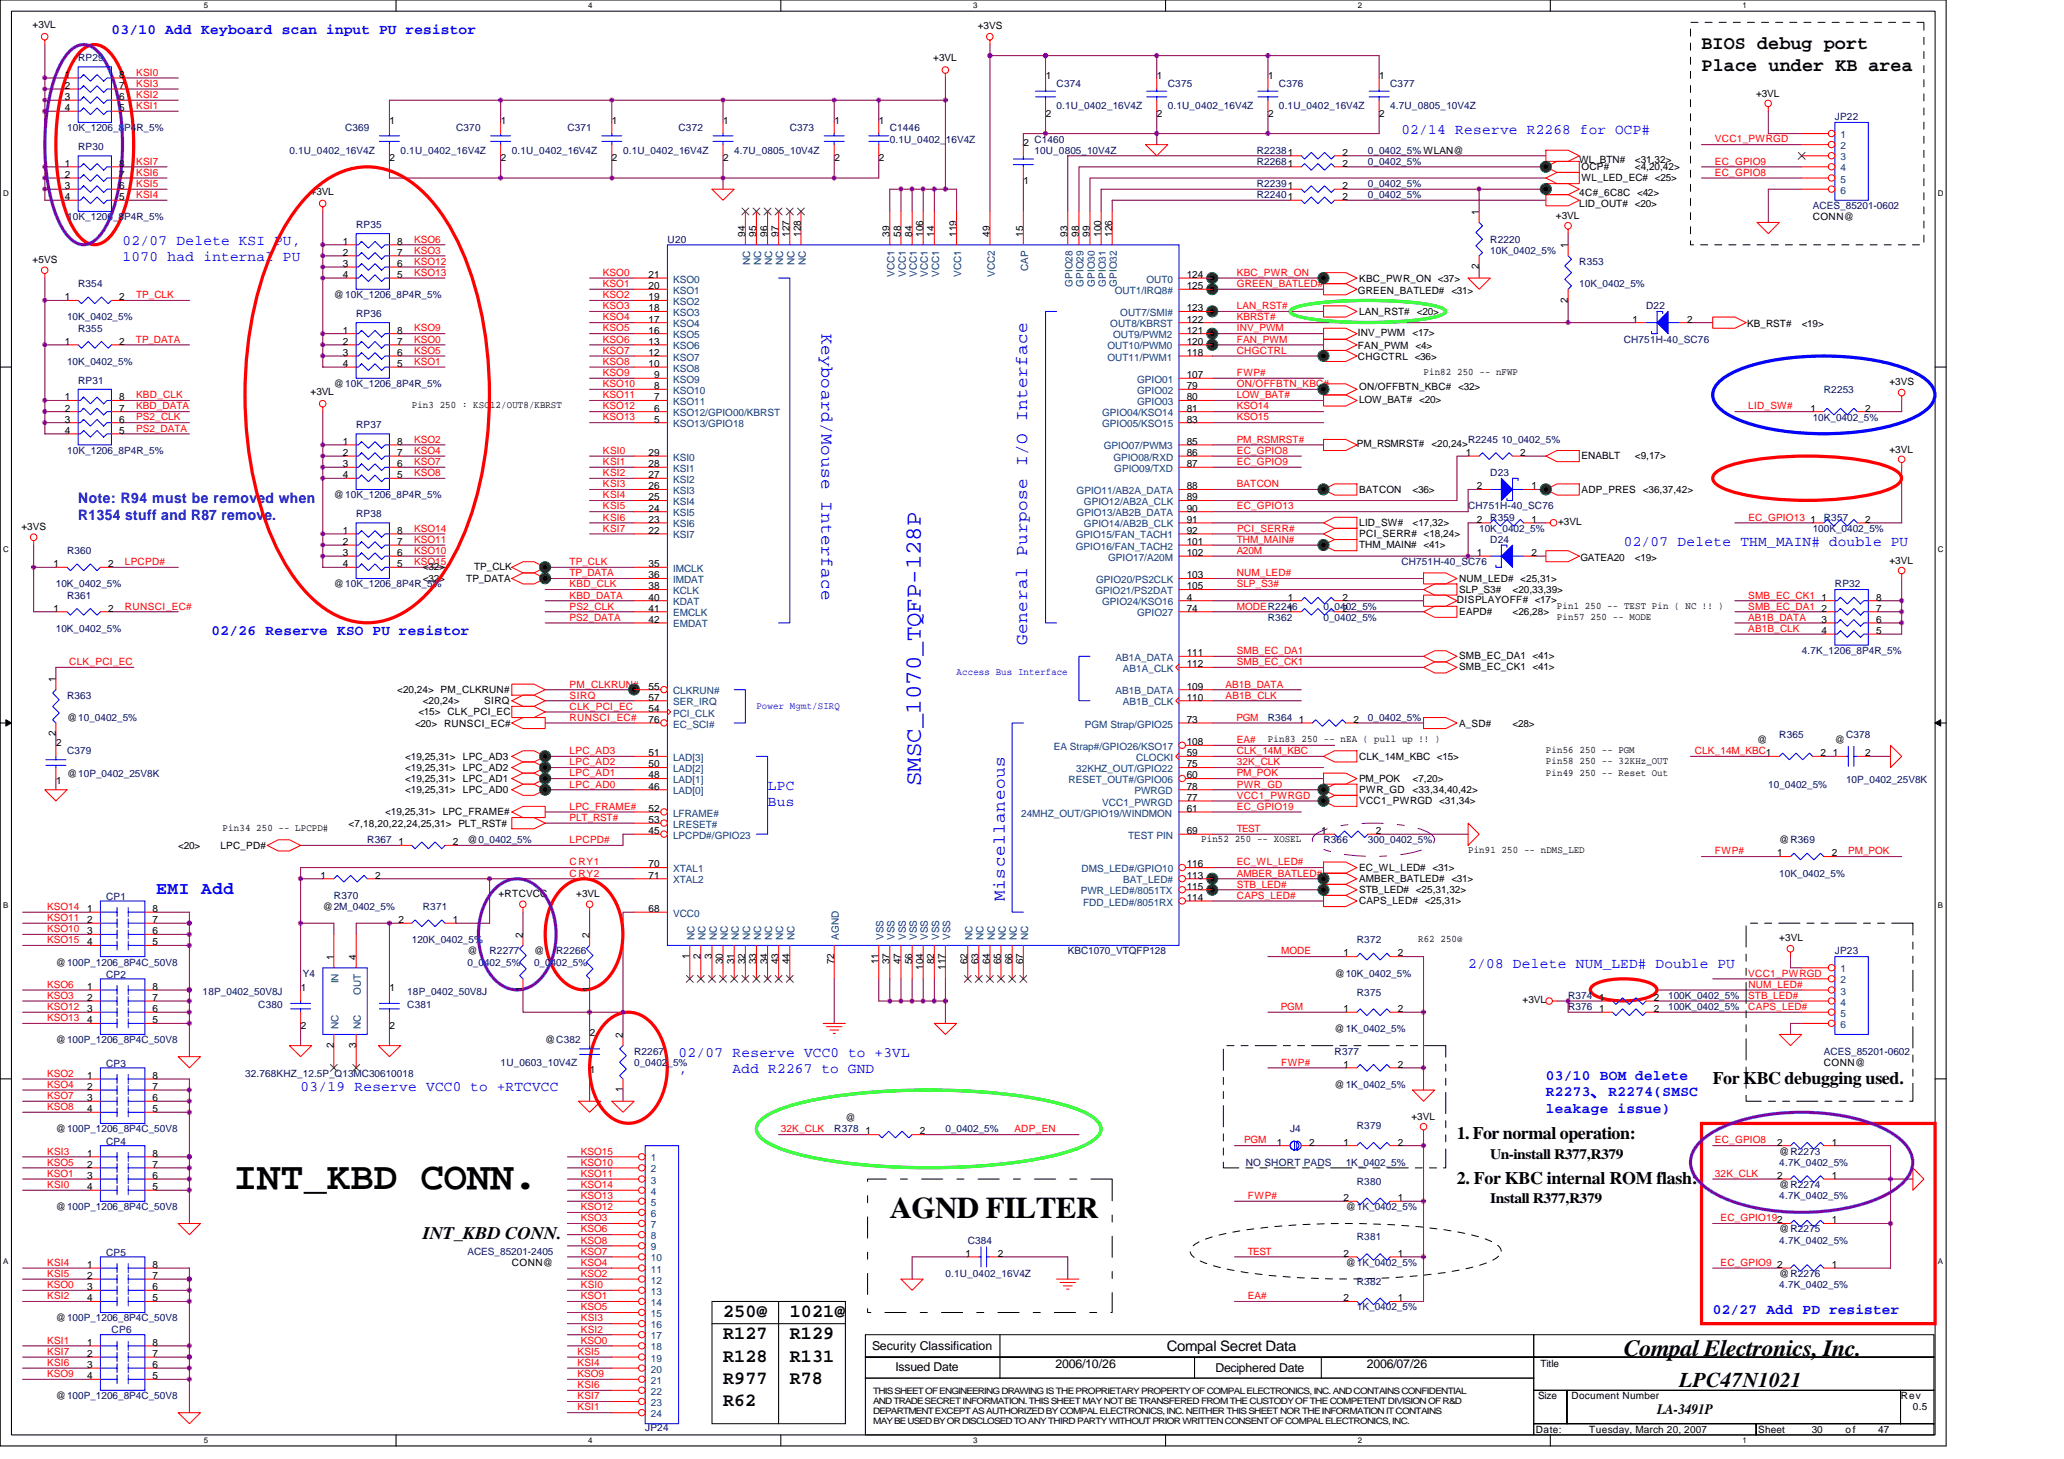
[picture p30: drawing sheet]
<svg xmlns="http://www.w3.org/2000/svg" width="297mm" height="210mm" viewBox="0 0 297 210" stroke-linecap="round" stroke-linejoin="round" font-family="sans-serif">
<defs><g id="words">
<text font-size="5.6" x="33.7" y="171.1">INT_KBD CONN.</text>
<text font-size="4.3" x="128.1" y="175.2">AGND FILTER</text>
<text font-size="3.3" fill="#00f" x="132.5" y="113.1" transform="rotate(-90 132.5 113.1)">SMSC_1070_TQFP-128P</text>
<text font-size="3.3" x="233.7" y="195.1">Compal Electronics, Inc.</text>
<text font-size="3" x="241.7" y="199.6">LPC47N1021</text>
<g font-size="2.7">
<text x="244.9" y="10.3">Place under KB area</text>
<text x="244.9" y="7.1">BIOS debug port</text>
<text x="104.1" y="189.5">250@</text>
<text x="113.7" y="189.5">1021@</text>
<text x="104.1" y="195.9">R128</text>
<text x="104.1" y="192.7">R127</text>
<text x="113.7" y="192.7">R129</text>
<text x="113.7" y="195.9">R131</text>
<text x="104.1" y="199.1">R977</text>
<text x="104.1" y="202.3">R62</text>
<text x="113.7" y="199.1">R78</text>
</g>
<g font-size="2.5" fill="#00f">
<text x="118.2" y="48" transform="rotate(90 118.2 48)">Keyboard/Mouse Interface</text>
<text x="147.8" y="92.8" transform="rotate(-90 147.8 92.8)">General Purpose I/O Interface</text>
<text x="22.5" y="128.6">EMI Add</text>
<text x="144.6" y="129.6" transform="rotate(-90 144.6 129.6)">Miscellaneous</text>
</g>
<g font-size="2.5">
<text x="246.5" y="155.9">For KBC debugging used.</text>
<text x="209.7" y="163.9">1. For normal operation:</text>
<text x="209.7" y="170.3">2. For KBC internal ROM flash:</text>
<text x="60.9" y="178.3">INT_KBD CONN.</text>
</g>
<g font-size="2.1" fill="#00f">
<text x="16" y="5">03/10 Add Keyboard scan input PU resistor</text>
<text x="201.7" y="19.3">02/14 Reserve R2268 for OCP#</text>
<text x="17.6" y="35.3">02/07 Delete KSI PU,</text>
<text x="17.6" y="37.5">1070 had internal PU</text>
<text x="233.7" y="78.5">02/07 Delete THM_MAIN# double PU</text>
<text x="30.5" y="91.4">02/26 Reserve KSO PU resistor</text>
<text x="110.5" y="113.7">LPC</text>
<text x="110.5" y="115.9">Bus</text>
<text x="211.3" y="139.3">2/08 Delete NUM_LED# Double PU</text>
<text x="97.7" y="152.1">02/07 Reserve VCC0 to +3VL</text>
<text x="97.7" y="154.3">,</text>
<text x="105.4" y="154.3">Add R2267 to GND</text>
<text x="222.5" y="155.4">03/10 BOM delete</text>
<text x="43.3" y="156.9">03/19 Reserve VCC0 to +RTCVCC</text>
<text x="222.5" y="157.7">R2273、R2274(SMSC</text>
<text x="222.5" y="160.1">leakage issue)</text>
<text x="246.5" y="189">02/27 Add PD resister</text>
</g>
<g font-size="2.1" fill="#0000a0">
<text x="11.3" y="72.3">Note: R94 must be removed when</text>
<text x="11.3" y="74.8">R1354 stuff and R87 remove.</text>
</g>
<g font-size="2.1">
<text x="214.5" y="166.7">Un-install R377,R379</text>
<text x="214.5" y="173.1">Install R377,R379</text>
<text x="167.9" y="194.4">Compal Secret Data</text>
<text x="238.5" y="203.5">LA-3491P</text>
</g>
<g font-size="1.8">
<text x="125.5" y="194.2">Security Classification</text>
<text x="128.9" y="197.3">Issued Date</text>
<text x="151.9" y="196.8">2006/10/26</text>
<text x="174.9" y="197.4">Deciphered Date</text>
<text x="196.7" y="196.8">2006/07/26</text>
</g>
<g font-size="1.4">
<text x="4.7" y="4">+3VL</text>
<text x="140.7" y="4.2">+3VS</text>
<text x="9.3" y="11.2">1</text>
<text x="17.2" y="11.2">8</text>
<text x="134.3" y="8.8">+3VL</text>
<text x="150.5" y="11.4">1</text>
<text x="166.5" y="11.4">1</text>
<text x="182.5" y="11.4">1</text>
<text x="198.5" y="11.4">1</text>
<text x="9.3" y="12.8">2</text>
<text x="9.3" y="14.4">3</text>
<text x="9.3" y="16">4</text>
<text x="17.2" y="12.8">7</text>
<text x="17.2" y="14.4">6</text>
<text x="17.2" y="16">5</text>
<text x="56.1" y="17.8">1</text>
<text x="72.1" y="17.8">1</text>
<text x="88.1" y="17.8">1</text>
<text x="104.1" y="17.8">1</text>
<text x="120.1" y="17.8">1</text>
<text x="126.5" y="17.8">1</text>
<text x="150.5" y="16.8">2</text>
<text x="166.5" y="16.8">2</text>
<text x="182.5" y="16.8">2</text>
<text x="198.5" y="16.8">2</text>
<text x="252.7" y="13.9">+3VL</text>
<text x="9.3" y="24">1</text>
<text x="17.2" y="24">8</text>
<text x="56.1" y="23.2">2</text>
<text x="72.1" y="23.2">2</text>
<text x="88.1" y="23.2">2</text>
<text x="104.1" y="23.2">2</text>
<text x="120.1" y="23.2">2</text>
<text x="126.5" y="23.2">2</text>
<text x="147.3" y="21">2</text>
<text x="193.2" y="24">2</text>
<text x="193.2" y="22.4">2</text>
<text x="227.3" y="23.4">WL_BTN#</text>
<text x="235.3" y="23.4">&lt;31,32&gt;</text>
<text x="9.3" y="25.6">2</text>
<text x="9.3" y="27.2">3</text>
<text x="9.3" y="28.8">4</text>
<text x="17.2" y="25.6">7</text>
<text x="17.2" y="27.2">6</text>
<text x="17.2" y="28.8">5</text>
<text x="44.7" y="28">+3VL</text>
<text x="147.3" y="26.4">1</text>
<text x="193.2" y="28.8">2</text>
<text x="193.2" y="27.2">2</text>
<text x="227.3" y="28.2">4C#_6C8C &lt;42&gt;</text>
<text x="227.3" y="29.8">LID_OUT#</text>
<text x="227.6" y="24.5">OCP#</text>
<text x="227.6" y="26.1">WL_LED_EC# &lt;25&gt;</text>
<text x="235.3" y="29.8">&lt;20&gt;</text>
<text x="235.3" y="24.5">&lt;4,20,42&gt;</text>
<text x="49.3" y="35.2">1</text>
<text x="57.2" y="35.2">8</text>
<text x="107.2" y="34.1" transform="rotate(-90 107.2 34.1)">94</text>
<text x="108.8" y="34.1" transform="rotate(-90 108.8 34.1)">95</text>
<text x="110.4" y="34.1" transform="rotate(-90 110.4 34.1)">96</text>
<text x="112" y="34.1" transform="rotate(-90 112 34.1)">97</text>
<text x="113.6" y="34.1" transform="rotate(-90 113.6 34.1)">127</text>
<text x="115.2" y="34.1" transform="rotate(-90 115.2 34.1)">128</text>
<text x="128" y="34.1" transform="rotate(-90 128 34.1)">39</text>
<text x="129.6" y="34.1" transform="rotate(-90 129.6 34.1)">58</text>
<text x="131.3" y="34.1" transform="rotate(-90 131.3 34.1)">84</text>
<text x="132.8" y="34.1" transform="rotate(-90 132.8 34.1)">106</text>
<text x="134.4" y="34.1" transform="rotate(-90 134.4 34.1)">14</text>
<text x="137.6" y="34.1" transform="rotate(-90 137.6 34.1)">119</text>
<text x="142.4" y="34.1" transform="rotate(-90 142.4 34.1)">49</text>
<text x="147.3" y="34.1" transform="rotate(-90 147.3 34.1)">15</text>
<text x="153.6" y="34.1" transform="rotate(-90 153.6 34.1)">93</text>
<text x="155.3" y="34.1" transform="rotate(-90 155.3 34.1)">98</text>
<text x="156.8" y="34.1" transform="rotate(-90 156.8 34.1)">99</text>
<text x="158.5" y="34.1" transform="rotate(-90 158.5 34.1)">100</text>
<text x="160" y="34.1" transform="rotate(-90 160 34.1)">126</text>
<text x="212.8" y="30.9" transform="rotate(-90 212.8 30.9)">1</text>
<text x="223.9" y="31.5">+3VL</text>
<text x="225.7" y="35.7" transform="rotate(-90 225.7 35.7)">1</text>
<text x="260.9" y="31.7">CONN@</text>
<text x="4.7" y="37.8">+5VS</text>
<text x="49.3" y="36.8">2</text>
<text x="49.3" y="38.4">3</text>
<text x="49.3" y="40">4</text>
<text x="57.2" y="36.8">7</text>
<text x="57.2" y="38.4">6</text>
<text x="57.2" y="40">5</text>
<text x="93.3" y="40">21</text>
<text x="93.3" y="41.6">20</text>
<text x="170.8" y="40">124</text>
<text x="170.8" y="41.6">125</text>
<text x="195.6" y="40.5">KBC_PWR_ON &lt;37&gt;</text>
<text x="212.8" y="38.7" transform="rotate(-90 212.8 38.7)">2</text>
<text x="9.3" y="43.2">1</text>
<text x="17.2" y="43.2">2</text>
<text x="48" y="42.9">@10K_1206_8P4R_5%</text>
<text x="49.3" y="48">1</text>
<text x="57.2" y="48">8</text>
<text x="93.3" y="43.2">19</text>
<text x="93.3" y="44.8">18</text>
<text x="93.3" y="46.4">17</text>
<text x="93.3" y="48">16</text>
<text x="170.8" y="46.4">122</text>
<text x="170.8" y="44.8">123</text>
<text x="170.8" y="48">121</text>
<text x="195.4" y="42.3">GREEN_BATLED# &lt;31&gt;</text>
<text x="195.6" y="45.3">LAN_RST#</text>
<text x="203.9" y="45.3">&lt;20&gt;</text>
<text x="225.7" y="43.5" transform="rotate(-90 225.7 43.5)">2</text>
<text x="234.9" y="46.4">1</text>
<text x="242.8" y="46.4">2</text>
<text x="251.4" y="47.1">KB_RST#</text>
<text x="259.3" y="47.1">&lt;19&gt;</text>
<text x="9.3" y="49.6">1</text>
<text x="17.2" y="49.6">2</text>
<text x="49.3" y="49.6">2</text>
<text x="49.3" y="51.2">3</text>
<text x="49.3" y="52.8">4</text>
<text x="57.2" y="49.6">7</text>
<text x="57.2" y="51.2">6</text>
<text x="57.2" y="52.8">5</text>
<text x="93.3" y="49.6">13</text>
<text x="93.3" y="51.2">12</text>
<text x="93.3" y="52.8">10</text>
<text x="170.8" y="49.6">120</text>
<text x="170.8" y="51.2">118</text>
<text x="195.4" y="51.9">CHGCTRL &lt;36&gt;</text>
<text x="195.4" y="50.3">FAN_PWM</text>
<text x="195.4" y="48.3">INV_PWM</text>
<text x="203.3" y="48.3">&lt;17&gt;</text>
<text x="203.7" y="50.3">&lt;4&gt;</text>
<text x="204.9" y="54">Pin82 250 -- nFWP</text>
<text x="9.3" y="57.6">1</text>
<text x="9.3" y="59.2">2</text>
<text x="17.2" y="57.6">8</text>
<text x="17.2" y="59.2">7</text>
<text x="44.7" y="56.8">+3VL</text>
<text x="48" y="55.7">@10K_1206_8P4R_5%</text>
<text x="59.3" y="58.8">Pin3 250 : KSO12/OUT8/KBRST</text>
<text x="94.1" y="54.4">9</text>
<text x="94.1" y="56">8</text>
<text x="94.1" y="57.6">7</text>
<text x="94.1" y="59.2">6</text>
<text x="170.8" y="56">79</text>
<text x="170.8" y="57.6">80</text>
<text x="170.8" y="54.4">107</text>
<text x="170.8" y="59.2">81</text>
<text x="195.6" y="58">LOW_BAT# &lt;20&gt;</text>
<text x="195.6" y="56.2">ON/OFFBTN_KBC# &lt;32&gt;</text>
<text x="260.6" y="59.2">1</text>
<text x="268.4" y="59.2">2</text>
<text x="271.9" y="55.4">+3VS</text>
<text x="9.3" y="60.8">3</text>
<text x="9.3" y="62.4">4</text>
<text x="17.2" y="60.8">6</text>
<text x="17.2" y="62.4">5</text>
<text x="49.3" y="64">1</text>
<text x="49.3" y="65.6">2</text>
<text x="57.2" y="64">8</text>
<text x="57.2" y="65.6">7</text>
<text x="93.3" y="65.6">29</text>
<text x="94.1" y="60.8">5</text>
<text x="170.8" y="65.6">86</text>
<text x="170.8" y="60.8">83</text>
<text x="170.8" y="64">85</text>
<text x="195.3" y="64.3">PM_RSMRST# &lt;20,24&gt;</text>
<text x="210.9" y="65.6">1</text>
<text x="218.8" y="65.6">2</text>
<text x="271.9" y="65.2">+3VL</text>
<text x="48" y="71.7">@10K_1206_8P4R_5%</text>
<text x="49.3" y="67.2">3</text>
<text x="49.3" y="68.8">4</text>
<text x="57.2" y="67.2">6</text>
<text x="57.2" y="68.8">5</text>
<text x="93.3" y="67.2">28</text>
<text x="93.3" y="68.8">27</text>
<text x="93.3" y="70.4">26</text>
<text x="93.3" y="72">25</text>
<text x="170.8" y="70.4">88</text>
<text x="170.8" y="72">89</text>
<text x="170.8" y="67.2">87</text>
<text x="195.6" y="70.9">BATCON</text>
<text x="203.3" y="70.9">&lt;36&gt;</text>
<text x="212.6" y="70.4">2</text>
<text x="220.4" y="70.4">1</text>
<text x="227.6" y="70.9">ADP_PRES &lt;36,37,42&gt;</text>
<text x="227.6" y="66.1">ENABLT</text>
<text x="235.3" y="66.1">&lt;9,17&gt;</text>
<text x="3.1" y="76.2">+3VS</text>
<text x="49.3" y="76.8">1</text>
<text x="57.2" y="76.8">8</text>
<text x="93.3" y="73.6">24</text>
<text x="93.3" y="75.2">23</text>
<text x="93.3" y="76.8">22</text>
<text x="170.8" y="73.6">90</text>
<text x="170.8" y="75.2">91</text>
<text x="170.8" y="76.8">92</text>
<text x="195.6" y="75.7">LID_SW#</text>
<text x="195.6" y="77.3">PCI_SERR# &lt;18,24&gt;</text>
<text x="203.3" y="75.7">&lt;17,32&gt;</text>
<text x="212.6" y="75.2">2</text>
<text x="220.4" y="75.2">1</text>
<text x="224.2" y="75.5">+3VL</text>
<text x="260.6" y="75.2">1</text>
<text x="268.4" y="75.2">2</text>
<text x="7.7" y="81.6">1</text>
<text x="15.6" y="81.6">2</text>
<text x="49.3" y="78.4">2</text>
<text x="49.3" y="80">3</text>
<text x="49.3" y="81.6">4</text>
<text x="57.2" y="78.4">7</text>
<text x="57.2" y="80">6</text>
<text x="57.2" y="81.6">5</text>
<text x="60.9" y="82">&lt;32&gt;</text>
<text x="60.9" y="83.7">&lt;32&gt;</text>
<text x="67.1" y="83.7">TP_DATA</text>
<text x="68.2" y="82">TP_CLK</text>
<text x="93.3" y="81.6">35</text>
<text x="93.3" y="83.2">36</text>
<text x="170.8" y="80">102</text>
<text x="170.8" y="83.2">103</text>
<text x="170.8" y="78.4">101</text>
<text x="195.6" y="78.9">THM_MAIN# &lt;41&gt;</text>
<text x="210" y="83.7">NUM_LED# &lt;25,31&gt;</text>
<text x="212.6" y="80">1</text>
<text x="220.4" y="80">2</text>
<text x="227.4" y="80.7">GATEA20</text>
<text x="235.3" y="80.7">&lt;19&gt;</text>
<text x="271.9" y="81.2">+3VL</text>
<text x="7.7" y="88">1</text>
<text x="15.6" y="88">2</text>
<text x="48" y="84.5">@10K_1206_8P4R_5%</text>
<text x="93.3" y="84.8">38</text>
<text x="93.3" y="86.4">40</text>
<text x="93.3" y="88">41</text>
<text x="93.3" y="89.6">42</text>
<text x="170.8" y="88">74</text>
<text x="170.8" y="86.4">4</text>
<text x="170.8" y="84.8">105</text>
<text x="185.4" y="86.4">1</text>
<text x="185.4" y="88">1</text>
<text x="193.2" y="86.4">2</text>
<text x="193.2" y="88">2</text>
<text x="209.7" y="86.7">DISPLAYOFF# &lt;17&gt;</text>
<text x="210" y="88.5">EAPD#</text>
<text x="210" y="85.3">SLP_S3#</text>
<text x="217.7" y="85.3">&lt;20,33,39&gt;</text>
<text x="217.7" y="88.5">&lt;26,28&gt;</text>
<text x="224.1" y="89.2">Pin57 250 -- MODE</text>
<text x="224.1" y="87.6">Pin1 250 -- TEST Pin ( NC !! )</text>
<text x="262.1" y="86.4">1</text>
<text x="262.1" y="88">2</text>
<text x="262.1" y="89.6">3</text>
<text x="270" y="86.4">8</text>
<text x="270" y="88">7</text>
<text x="270" y="89.6">6</text>
<text x="170.8" y="94.4">111</text>
<text x="170.8" y="96">112</text>
<text x="210" y="94.7">SMB_EC_DA1 &lt;41&gt;</text>
<text x="262.1" y="91.2">4</text>
<text x="270" y="91.2">5</text>
<text x="8" y="98.1" transform="rotate(-90 8 98.1)">1</text>
<text x="57.2" y="99.7">&lt;20,24&gt; PM_CLKRUN#</text>
<text x="60.9" y="101.3">&lt;20,24&gt;</text>
<text x="69.7" y="101.3">SIRQ</text>
<text x="93.3" y="99.2">55</text>
<text x="93.3" y="100.8">57</text>
<text x="170.8" y="99.2">109</text>
<text x="170.8" y="100.8">110</text>
<text x="210" y="96.4">SMB_EC_CK1 &lt;41&gt;</text>
<text x="8" y="105.9" transform="rotate(-90 8 105.9)">2</text>
<text x="8.1" y="107.4">2</text>
<text x="9.6" y="103.7">@10_0402_5%</text>
<text x="59.7" y="104.5">&lt;20&gt; RUNSCI_EC#</text>
<text x="60.2" y="102.9">&lt;15&gt; CLK_PCI_EC</text>
<text x="93.3" y="102.4">54</text>
<text x="93.3" y="104">76</text>
<text x="170.8" y="104">73</text>
<text x="170.8" y="107.2">108</text>
<text x="182.5" y="106.8">Pin83 250 -- nEA ( pull up !! )</text>
<text x="186.9" y="104">1</text>
<text x="194.8" y="104">2</text>
<text x="210" y="104.5">A_SD#</text>
<text x="217.7" y="104.5">&lt;28&gt;</text>
<text x="252.9" y="106.9">@</text>
<text x="264.1" y="106.9">@</text>
<text x="8.1" y="112.8">1</text>
<text x="9.6" y="111.7">@10P_0402_25V8K</text>
<text x="58.3" y="109.3">&lt;19,25,31&gt;</text>
<text x="58.3" y="110.9">&lt;19,25,31&gt;</text>
<text x="58.3" y="112.5">&lt;19,25,31&gt;</text>
<text x="66.6" y="109.3">LPC_AD3</text>
<text x="66.6" y="110.9">LPC_AD2</text>
<text x="66.6" y="112.5">LPC_AD1</text>
<text x="93.3" y="108.8">51</text>
<text x="93.3" y="110.4">50</text>
<text x="93.3" y="112">48</text>
<text x="93.3" y="113.6">46</text>
<text x="170.8" y="108.8">59</text>
<text x="170.8" y="113.6">78</text>
<text x="170.8" y="112">60</text>
<text x="170.8" y="110.4">75</text>
<text x="195.6" y="112.5">PM_POK</text>
<text x="195.6" y="109.3">CLK_14M_KBC &lt;15&gt;</text>
<text x="203.3" y="112.5">&lt;7,20&gt;</text>
<text x="222.5" y="111.6">Pin49 250 -- Reset Out</text>
<text x="222.5" y="108.4">Pin56 250 -- PGM</text>
<text x="222.5" y="110">Pin58 250 -- 32KHz_OUT</text>
<text x="262" y="108.8">2</text>
<text x="263.8" y="108.8">1</text>
<text x="268.4" y="108.8">2</text>
<text x="32" y="119.6">Pin34 250 -- LPCPD#</text>
<text x="50.1" y="118.9">&lt;7,18,20,22,24,25,31&gt; PLT_RST#</text>
<text x="55.4" y="117.3">&lt;19,25,31&gt;</text>
<text x="58.3" y="114.1">&lt;19,25,31&gt;</text>
<text x="63.7" y="117.3">LPC_FRAME#</text>
<text x="66.6" y="114.1">LPC_AD0</text>
<text x="93.3" y="116.8">52</text>
<text x="93.3" y="118.4">53</text>
<text x="93.3" y="120">45</text>
<text x="170.8" y="120">69</text>
<text x="170.8" y="115.2">77</text>
<text x="170.8" y="116.8">61</text>
<text x="190.1" y="120">1</text>
<text x="195.6" y="115.7">VCC1_PWRGD &lt;31,34&gt;</text>
<text x="195.6" y="114.1">PWR_GD</text>
<text x="198" y="120">2</text>
<text x="203.3" y="114.1">&lt;33,34,40,42&gt;</text>
<text x="25.7" y="122.1">&lt;20&gt;</text>
<text x="31.7" y="122.1">LPC_PD#</text>
<text x="57.3" y="121.6">1</text>
<text x="65.2" y="121.6">2</text>
<text x="67.3" y="121.3">@0_0402_5%</text>
<text x="93.3" y="124.8">70</text>
<text x="170.8" y="124.8">116</text>
<text x="172.9" y="121.2">Pin52 250 -- XOSEL</text>
<text x="195.6" y="125.3">EC_WL_LED# &lt;31&gt;</text>
<text x="211.3" y="122.8">Pin91 250 -- nDMS_LED</text>
<text x="255.8" y="123.2">1</text>
<text x="256.1" y="121.3">@R369</text>
<text x="263.6" y="123.2">2</text>
<text x="12.5" y="131.2">1</text>
<text x="22" y="131.2">8</text>
<text x="46.1" y="126.4">1</text>
<text x="46.5" y="130.9">@2M_0402_5%</text>
<text x="54" y="126.4">2</text>
<text x="71.7" y="129">+RTCVCC</text>
<text x="82.9" y="129">+3VL</text>
<text x="93.3" y="126.4">71</text>
<text x="93.3" y="131.2">68</text>
<text x="170.8" y="126.4">113</text>
<text x="170.8" y="128">115</text>
<text x="170.8" y="129.6">114</text>
<text x="195.6" y="128.5">STB_LED# &lt;25,31,32&gt;</text>
<text x="195.6" y="130.1">CAPS_LED# &lt;25,31&gt;</text>
<text x="195.6" y="126.9">AMBER_BATLED# &lt;31&gt;</text>
<text x="12.5" y="132.8">2</text>
<text x="12.5" y="134.4">3</text>
<text x="12.5" y="136">4</text>
<text x="22" y="136">5</text>
<text x="22" y="134.4">6</text>
<text x="22" y="132.8">7</text>
<text x="57.3" y="132.8">2</text>
<text x="65.2" y="132.8">1</text>
<text x="67.3" y="137.3">@</text>
<text x="75.2" y="134.9" transform="rotate(-90 75.2 134.9)">2</text>
<text x="76.9" y="137.3">@</text>
<text x="84.8" y="134.9" transform="rotate(-90 84.8 134.9)">2</text>
<text x="99.2" y="137.9" transform="rotate(-90 99.2 137.9)">1</text>
<text x="100.8" y="137.9" transform="rotate(-90 100.8 137.9)">2</text>
<text x="102.4" y="137.9" transform="rotate(-90 102.4 137.9)">3</text>
<text x="193.4" y="137.6">1</text>
<text x="201.2" y="137.6">2</text>
<text x="204.1" y="135.6">R62 250@</text>
<text x="256.1" y="135.4">+3VL</text>
<text x="8" y="138.9">@100P_1206_8P4C_50V8</text>
<text x="12.5" y="144">2</text>
<text x="12.5" y="142.4">1</text>
<text x="22" y="144">7</text>
<text x="22" y="142.4">8</text>
<text x="43.3" y="142.6">1</text>
<text x="48" y="138.1" transform="rotate(-90 48 138.1)">1</text>
<text x="51.2" y="138.1" transform="rotate(-90 51.2 138.1)">4</text>
<text x="56.1" y="142.6">1</text>
<text x="75.2" y="142.7" transform="rotate(-90 75.2 142.7)">1</text>
<text x="84.8" y="142.7" transform="rotate(-90 84.8 142.7)">1</text>
<text x="104" y="138.7" transform="rotate(-90 104 138.7)">30</text>
<text x="105.6" y="138.7" transform="rotate(-90 105.6 138.7)">31</text>
<text x="107.2" y="138.7" transform="rotate(-90 107.2 138.7)">32</text>
<text x="108.8" y="138.7" transform="rotate(-90 108.8 138.7)">33</text>
<text x="110.4" y="138.7" transform="rotate(-90 110.4 138.7)">34</text>
<text x="112" y="138.7" transform="rotate(-90 112 138.7)">43</text>
<text x="113.6" y="138.7" transform="rotate(-90 113.6 138.7)">44</text>
<text x="120" y="138.7" transform="rotate(-90 120 138.7)">72</text>
<text x="126.4" y="138.7" transform="rotate(-90 126.4 138.7)">11</text>
<text x="128" y="138.7" transform="rotate(-90 128 138.7)">37</text>
<text x="129.6" y="138.7" transform="rotate(-90 129.6 138.7)">47</text>
<text x="131.3" y="138.7" transform="rotate(-90 131.3 138.7)">56</text>
<text x="132.8" y="139.6" transform="rotate(-90 132.8 139.6)">104</text>
<text x="134.4" y="138.7" transform="rotate(-90 134.4 138.7)">82</text>
<text x="136" y="139.6" transform="rotate(-90 136 139.6)">117</text>
<text x="139.3" y="138.7" transform="rotate(-90 139.3 138.7)">62</text>
<text x="140.8" y="138.7" transform="rotate(-90 140.8 138.7)">63</text>
<text x="142.4" y="138.7" transform="rotate(-90 142.4 138.7)">64</text>
<text x="144" y="138.7" transform="rotate(-90 144 138.7)">65</text>
<text x="145.6" y="138.7" transform="rotate(-90 145.6 138.7)">66</text>
<text x="147.3" y="138.7" transform="rotate(-90 147.3 138.7)">67</text>
<text x="192.1" y="140.5">@10K_0402_5%</text>
<text x="230.1" y="144">1</text>
<text x="238" y="144">2</text>
<text x="12.5" y="145.6">3</text>
<text x="12.5" y="147.2">4</text>
<text x="22" y="147.2">5</text>
<text x="22" y="145.6">6</text>
<text x="43.3" y="148">2</text>
<text x="56.1" y="148">2</text>
<text x="84.9" y="149">2</text>
<text x="89.6" y="149.3" transform="rotate(-90 89.6 149.3)">2</text>
<text x="192.1" y="148.5">@1K_0402_5%</text>
<text x="193.4" y="145.6">1</text>
<text x="201.2" y="145.6">2</text>
<text x="219.1" y="144.4">+3VL</text>
<text x="230.1" y="145.6">1</text>
<text x="238" y="145.6">2</text>
<text x="8" y="150.1">@100P_1206_8P4C_50V8</text>
<text x="12.5" y="155.2">1</text>
<text x="22" y="155.2">8</text>
<text x="48" y="150.7" transform="rotate(-90 48 150.7)">2</text>
<text x="51.2" y="150.7" transform="rotate(-90 51.2 150.7)">3</text>
<text x="78.5" y="150.1">@C382</text>
<text x="84.9" y="154.4">1</text>
<text x="193.4" y="153.6">1</text>
<text x="201.2" y="153.6">2</text>
<text x="262.5" y="153.3">CONN@</text>
<text x="12.5" y="156.8">2</text>
<text x="12.5" y="158.4">3</text>
<text x="12.5" y="160">4</text>
<text x="22" y="160">5</text>
<text x="22" y="158.4">6</text>
<text x="22" y="156.8">7</text>
<text x="89.6" y="157.2" transform="rotate(-90 89.6 157.2)">1</text>
<text x="121.7" y="161.3">@</text>
<text x="192.1" y="156.5">@1K_0402_5%</text>
<text x="203.1" y="161.2">+3VL</text>
<text x="8" y="162.9">@100P_1206_8P4C_50V8</text>
<text x="12.5" y="168">2</text>
<text x="12.5" y="166.4">1</text>
<text x="22" y="168">7</text>
<text x="22" y="166.4">8</text>
<text x="124.5" y="163.2">1</text>
<text x="132.4" y="163.2">2</text>
<text x="183.7" y="164.8">1</text>
<text x="188.4" y="164.8">2</text>
<text x="193.4" y="164.8">1</text>
<text x="201.2" y="164.8">2</text>
<text x="255.8" y="164.8">2</text>
<text x="256.1" y="166.1">@R2273</text>
<text x="263.6" y="164.8">1</text>
<text x="12.5" y="169.6">3</text>
<text x="12.5" y="171.2">4</text>
<text x="22" y="171.2">5</text>
<text x="22" y="169.6">6</text>
<text x="193.4" y="172.8">2</text>
<text x="201.2" y="172.8">1</text>
<text x="255.8" y="169.6">2</text>
<text x="256.1" y="170.9">@R2274</text>
<text x="263.6" y="169.6">1</text>
<text x="8" y="174.1">@100P_1206_8P4C_50V8</text>
<text x="193.7" y="174.1">@1K_0402_5%</text>
<text x="256.1" y="177.3">@R2275</text>
<text x="263.6" y="176">1</text>
<text x="12.5" y="184">2</text>
<text x="12.5" y="185.6">3</text>
<text x="12.5" y="182.4">1</text>
<text x="22" y="185.6">6</text>
<text x="22" y="184">7</text>
<text x="22" y="182.4">8</text>
<text x="73.7" y="182.1">CONN@</text>
<text x="138.9" y="180.8">1</text>
<text x="143.6" y="180.8">2</text>
<text x="193.4" y="180.8">2</text>
<text x="193.7" y="182.1">@1K_0402_5%</text>
<text x="201.2" y="180.8">1</text>
<text x="255.8" y="182.4">2</text>
<text x="256.1" y="183.7">@R2276</text>
<text x="263.6" y="182.4">1</text>
<text x="8" y="190.1">@100P_1206_8P4C_50V8</text>
<text x="12.5" y="187.2">4</text>
<text x="22" y="187.2">5</text>
<text x="193.4" y="187.2">2</text>
<text x="201.2" y="187.2">1</text>
<text x="12.5" y="195.2">2</text>
<text x="12.5" y="196.8">3</text>
<text x="12.5" y="193.6">1</text>
<text x="22" y="196.8">6</text>
<text x="22" y="195.2">7</text>
<text x="22" y="193.6">8</text>
<text x="221.7" y="196.7">Title</text>
<text x="8" y="201.3">@100P_1206_8P4C_50V8</text>
<text x="12.5" y="198.4">4</text>
<text x="22" y="198.4">5</text>
<text x="221.4" y="201.3">Size</text>
<text x="226.2" y="201.3">Document Number</text>
<text x="273.6" y="201.3">Rev</text>
<text x="275.3" y="202.9">0.5</text>
<text x="221" y="206.1">Date:</text>
<text x="228.7" y="206.1">Tuesday, March 20, 2007</text>
<text x="253" y="206.1">Sheet</text>
<text x="260.7" y="206.1">30</text>
<text x="265.6" y="206.1">of</text>
<text x="270.3" y="206.1">47</text>
</g>
<g font-size="1.4" fill="#000080">
<text x="11.3" y="8.8">RP29</text>
<text x="152.1" y="12.5">C374</text>
<text x="152.1" y="15.7">0.1U_0402_16V4Z</text>
<text x="168.1" y="12.5">C375</text>
<text x="168.1" y="15.7">0.1U_0402_16V4Z</text>
<text x="184.1" y="12.5">C376</text>
<text x="184.1" y="15.7">0.1U_0402_16V4Z</text>
<text x="200.1" y="12.5">C377</text>
<text x="200.1" y="15.7">4.7U_0805_10V4Z</text>
<text x="264.1" y="17.3">JP22</text>
<text x="9.6" y="18.9">10K_1206_8P4R_5%</text>
<text x="11.3" y="21.6">RP30</text>
<text x="41.7" y="22.1">0.1U_0402_16V4Z</text>
<text x="49.7" y="18.9">C369</text>
<text x="57.7" y="22.1">0.1U_0402_16V4Z</text>
<text x="65.7" y="18.9">C370</text>
<text x="73.7" y="22.1">0.1U_0402_16V4Z</text>
<text x="81.7" y="18.9">C371</text>
<text x="89.7" y="22.1">0.1U_0402_16V4Z</text>
<text x="97.7" y="18.9">C372</text>
<text x="105.7" y="22.1">4.7U_0805_10V4Z</text>
<text x="113.7" y="18.9">C373</text>
<text x="128.1" y="18.9">C1446</text>
<text x="128.1" y="20.5">0.1U_0402_</text>
<text x="136.1" y="20.5">16V4Z</text>
<text x="148.9" y="20.5">C1460</text>
<text x="148.9" y="22.1">10U_0805_10V4Z</text>
<text x="180.9" y="23.7">R22681</text>
<text x="180.9" y="22.1">R22381</text>
<text x="196.9" y="23.7">0_0402_5%</text>
<text x="196.9" y="22.1">0_0402_5% WLAN@</text>
<text x="180.9" y="28.5">R22401</text>
<text x="180.9" y="26.9">R22391</text>
<text x="196.9" y="28.5">0_0402_5%</text>
<text x="196.9" y="26.9">0_0402_5%</text>
<text x="9.6" y="31.7">10K_1206_8P4R_5%</text>
<text x="51.3" y="32.8">RP35</text>
<text x="96.1" y="34.9">U20</text>
<text x="214.5" y="34.9">R2220</text>
<text x="260.9" y="30.1">ACES_85201-0602</text>
<text x="11.3" y="41.3">R354</text>
<text x="214.5" y="36.5">10K_0402_5%</text>
<text x="227.3" y="38.1">R353</text>
<text x="227.3" y="41.3">10K_0402_5%</text>
<text x="9.6" y="46.1">10K_0402_5%</text>
<text x="11.3" y="47.7">R355</text>
<text x="51.3" y="45.6">RP36</text>
<text x="236.9" y="44.5">D22</text>
<text x="9.6" y="52.5">10K_0402_5%</text>
<text x="233.7" y="49.3">CH751H-40_SC76</text>
<text x="11.3" y="55.2">RP31</text>
<text x="262.5" y="56.5">R2253</text>
<text x="9.6" y="65.3">10K_1206_8P4R_5%</text>
<text x="51.3" y="61.6">RP37</text>
<text x="211.3" y="63.7">R2245 10_0402_5%</text>
<text x="260.9" y="60.5">10K_0402_5%</text>
<text x="214.5" y="68.5">D23</text>
<text x="51.3" y="74.4">RP38</text>
<text x="211.3" y="73.3">CH751H-40_SC76</text>
<text x="212.9" y="76.5">10K_0402_5%</text>
<text x="214.5" y="74.9">R359</text>
<text x="260.9" y="76.5">100K_0402_5%</text>
<text x="262.5" y="74.9">R357</text>
<text x="9.6" y="79.7">R360</text>
<text x="201.7" y="81.3">CH751H-40_SC76</text>
<text x="214.5" y="78.1">D24</text>
<text x="8" y="84.5">10K_0402_5%</text>
<text x="9.6" y="86.1">R361</text>
<text x="182.5" y="89.3">R362</text>
<text x="190.5" y="87.7">0_0402_5%</text>
<text x="190.5" y="89.3">0_0402_5%</text>
<text x="264.1" y="84.5">RP32</text>
<text x="8" y="90.9">10K_0402_5%</text>
<text x="259.3" y="94.1">4.7K_1206_8P4R_5%</text>
<text x="9.6" y="100.5">R363</text>
<text x="182.5" y="103.7">R364</text>
<text x="196.9" y="103.7">0_0402_5%</text>
<text x="256.1" y="106.1">R365</text>
<text x="265.7" y="106.1">C378</text>
<text x="9.6" y="108.5">C379</text>
<text x="254.5" y="113.3">10_0402_5%</text>
<text x="265.7" y="112.7">10P_0402_25V8K</text>
<text x="52.8" y="121.3">R367</text>
<text x="190.5" y="121.3">R366</text>
<text x="196.9" y="121.3">300_0402_5%</text>
<text x="15.3" y="129.5">CP1</text>
<text x="48" y="129.3">R370</text>
<text x="60.9" y="130.9">R371</text>
<text x="256.1" y="126.1">10K_0402_5%</text>
<text x="59.3" y="135.7">120K_0402_5%</text>
<text x="70.5" y="137.3">R2277</text>
<text x="80" y="137.3">R2266</text>
<text x="153.7" y="137.3">KBC1070_VTQFP128</text>
<text x="195.3" y="135.7">R372</text>
<text x="264.1" y="137.3">JP23</text>
<text x="15.3" y="140.7">CP2</text>
<text x="29.2" y="143.1">18P_0402_50V8J</text>
<text x="43.6" y="140.5">Y4</text>
<text x="58.6" y="143.1">18P_0402_50V8J</text>
<text x="67.3" y="138.9">0_0402_5%</text>
<text x="76.9" y="138.9">0_0402_5%</text>
<text x="195.3" y="143.2">R375</text>
<text x="225.7" y="143.7">R374</text>
<text x="240.1" y="143.7">100K_0402_5%</text>
<text x="37.2" y="145">C380</text>
<text x="58.6" y="145">C381</text>
<text x="225.7" y="145.3">R376</text>
<text x="240.1" y="145.3">100K_0402_5%</text>
<text x="15.3" y="153.5">CP3</text>
<text x="35.3" y="154.9">32.768KHZ_12.5P_Q13MC30610018</text>
<text x="72" y="153.3">1U_0603_10V4Z</text>
<text x="91.3" y="151.7">R2267</text>
<text x="91.3" y="153.3">0_0402_5%</text>
<text x="192.1" y="151.7">R377</text>
<text x="262.5" y="151.7">ACES_85201-0602</text>
<text x="15.3" y="164.7">CP4</text>
<text x="120.1" y="162.9">R378</text>
<text x="136.1" y="162.9">0_0402_5%</text>
<text x="179.3" y="167.7">NO SHORT PADS</text>
<text x="185.7" y="162.9">J4</text>
<text x="193.7" y="167.7">1K_0402_5%</text>
<text x="195.3" y="162.4">R379</text>
<text x="256.1" y="167.7">4.7K_0402_5%</text>
<text x="195.3" y="170.4">R380</text>
<text x="256.1" y="172.5">4.7K_0402_5%</text>
<text x="139.3" y="178.9">C384</text>
<text x="195.3" y="178.4">R381</text>
<text x="256.1" y="178.9">4.7K_0402_5%</text>
<text x="15.3" y="180.7">CP5</text>
<text x="67.3" y="180.5">ACES_85201-2405</text>
<text x="136.1" y="183.7">0.1U_0402_16V4Z</text>
<text x="195.3" y="184.8">R382</text>
<text x="256.1" y="185.3">4.7K_0402_5%</text>
<text x="16.1" y="191.7">CP6</text>
<text x="195.3" y="188.5">1K_0402_5%</text>
<text x="92.9" y="205.8">JP24</text>
</g>
<g font-size="1.4" fill="#f00">
<text x="19.6" y="10.9">KSI0</text>
<text x="19.6" y="12.5">KSI3</text>
<text x="19.6" y="14.1">KSI2</text>
<text x="19.6" y="15.7">KSI1</text>
<text x="19.6" y="23.7">KSI7</text>
<text x="246.8" y="23.7">EC_GPIO9</text>
<text x="246.8" y="20.5">VCC1_PWRGD</text>
<text x="19.6" y="25.3">KSI6</text>
<text x="19.6" y="28.5">KSI4</text>
<text x="19.6" y="26.9">KSI5</text>
<text x="246.8" y="25.3">EC_GPIO8</text>
<text x="59.6" y="34.9">KSO6</text>
<text x="59.6" y="39.7">KSO13</text>
<text x="59.6" y="36.5">KSO3</text>
<text x="59.6" y="38.1">KSO12</text>
<text x="86.8" y="39.7">KSO0</text>
<text x="86.8" y="41.3">KSO1</text>
<text x="178" y="39.7">KBC_PWR_ON</text>
<text x="178" y="41.3">GREEN_BATLED#</text>
<text x="19.6" y="42.9">TP_CLK</text>
<text x="59.6" y="47.7">KSO9</text>
<text x="86.8" y="46.1">KSO4</text>
<text x="86.8" y="47.7">KSO5</text>
<text x="86.8" y="44.5">KSO3</text>
<text x="86.8" y="42.9">KSO2</text>
<text x="178" y="47.7">INV_PWM</text>
<text x="178" y="46.1">KBRST#</text>
<text x="178" y="44.5">LAN_RST#</text>
<text x="19.6" y="49.3">TP_DATA</text>
<text x="59.6" y="50.9">KSO5</text>
<text x="59.6" y="49.3">KSO0</text>
<text x="59.6" y="52.5">KSO1</text>
<text x="86.8" y="52.5">KSO8</text>
<text x="86.8" y="49.3">KSO6</text>
<text x="86.8" y="50.9">KSO7</text>
<text x="178" y="50.9">CHGCTRL</text>
<text x="178" y="49.3">FAN_PWM</text>
<text x="19.6" y="58.9">KBD_DATA</text>
<text x="19.6" y="57.3">KBD_CLK</text>
<text x="86.8" y="58.9">KSO12</text>
<text x="86.8" y="54.1">KSO9</text>
<text x="86.8" y="55.7">KSO10</text>
<text x="86.8" y="57.3">KSO11</text>
<text x="178" y="58.9">KSO14</text>
<text x="178" y="54.1">FWP#</text>
<text x="178" y="55.7">ON/OFFBTN_KBC#</text>
<text x="178" y="57.3">LOW_BAT#</text>
<text x="251.6" y="58.9">LID_SW#</text>
<text x="19.6" y="60.5">PS2_CLK</text>
<text x="19.6" y="62.1">PS2_DATA</text>
<text x="59.6" y="63.7">KSO2</text>
<text x="59.6" y="65.3">KSO4</text>
<text x="86.8" y="65.3">KSI0</text>
<text x="86.8" y="60.5">KSO13</text>
<text x="178" y="65.3">EC_GPIO8</text>
<text x="178" y="63.7">PM_RSMRST#</text>
<text x="178" y="60.5">KSO15</text>
<text x="59.6" y="66.9">KSO7</text>
<text x="59.6" y="68.5">KSO8</text>
<text x="86.8" y="70.1">KSI3</text>
<text x="86.8" y="71.7">KSI4</text>
<text x="86.8" y="68.5">KSI2</text>
<text x="86.8" y="66.9">KSI1</text>
<text x="178" y="70.1">BATCON</text>
<text x="178" y="66.9">EC_GPIO9</text>
<text x="59.6" y="76.5">KSO14</text>
<text x="86.8" y="74.9">KSI6</text>
<text x="86.8" y="73.3">KSI5</text>
<text x="86.8" y="76.5">KSI7</text>
<text x="178" y="73.3">EC_GPIO13</text>
<text x="178" y="76.5">PCI_SERR#</text>
<text x="251.6" y="74.9">EC_GPIO13</text>
<text x="18" y="81.3">LPCPD#</text>
<text x="59.6" y="78.1">KSO11</text>
<text x="59.6" y="79.7">KSO10</text>
<text x="59.6" y="81.3">KSO15</text>
<text x="82" y="82.9">TP_DATA</text>
<text x="82" y="81.3">TP_CLK</text>
<text x="178" y="79.7">A20M</text>
<text x="178" y="78.1">THM_MAIN#</text>
<text x="178" y="82.9">NUM_LED#</text>
<text x="18" y="87.7">RUNSCI_EC#</text>
<text x="82" y="84.5">KBD_CLK</text>
<text x="82" y="86.1">KBD_DATA</text>
<text x="82" y="89.3">PS2_DATA</text>
<text x="82" y="87.7">PS2_CLK</text>
<text x="178" y="87.7">MODER2246</text>
<text x="178" y="84.5">SLP_S3#</text>
<text x="251.6" y="86.1">SMB_EC_CK1</text>
<text x="251.6" y="87.7">SMB_EC_DA1</text>
<text x="251.6" y="89.3">AB1B_DATA</text>
<text x="10" y="95.7">CLK_PCI_EC</text>
<text x="178" y="95.7">SMB_EC_CK1</text>
<text x="178" y="94.1">SMB_EC_DA1</text>
<text x="251.6" y="90.9">AB1B_CLK</text>
<text x="82" y="100.5">SIRQ</text>
<text x="82" y="98.9">PM_CLKRUN#</text>
<text x="176.4" y="98.9">AB1B_DATA</text>
<text x="176.4" y="100.5">AB1B_CLK</text>
<text x="82" y="103.7">RUNSCI_EC#</text>
<text x="82" y="102.1">CLK_PCI_EC</text>
<text x="177.9" y="103.7">PGM</text>
<text x="178" y="106.9">EA#</text>
<text x="82" y="113.3">LPC_AD0</text>
<text x="82" y="108.5">LPC_AD3</text>
<text x="82" y="110.1">LPC_AD2</text>
<text x="82" y="111.7">LPC_AD1</text>
<text x="178" y="108.5">CLK_14M_KBC</text>
<text x="178" y="113.3">PWR_GD</text>
<text x="178" y="111.7">PM_POK</text>
<text x="178" y="110.1">32K_CLK</text>
<text x="243.9" y="108.5">CLK_14M_KBC1</text>
<text x="82" y="118.1">PLT_RST#</text>
<text x="82" y="116.5">LPC_FRAME#</text>
<text x="178" y="119.7">TEST</text>
<text x="178" y="114.9">VCC1_PWRGD</text>
<text x="178" y="116.5">EC_GPIO19</text>
<text x="82" y="121.3">LPCPD#</text>
<text x="82" y="124.5">CRY1</text>
<text x="178" y="124.5">EC_WL_LED#</text>
<text x="246.8" y="122.9">FWP#</text>
<text x="266" y="122.9">PM_POK</text>
<text x="6.8" y="130.9">KSO14</text>
<text x="82" y="126.1">CRY2</text>
<text x="178" y="129.3">CAPS_LED#</text>
<text x="178" y="127.7">STB_LED#</text>
<text x="178" y="126.1">AMBER_BATLED#</text>
<text x="6.8" y="134.1">KSO10</text>
<text x="6.8" y="135.7">KSO15</text>
<text x="6.8" y="132.5">KSO11</text>
<text x="184.4" y="137.3">MODE</text>
<text x="6.8" y="142.1">KSO6</text>
<text x="6.8" y="143.7">KSO3</text>
<text x="251.6" y="140.5">VCC1_PWRGD</text>
<text x="251.6" y="143.7">STB_LED#</text>
<text x="251.6" y="142.1">NUM_LED#</text>
<text x="6.8" y="146.9">KSO13</text>
<text x="6.8" y="145.3">KSO12</text>
<text x="184.3" y="145.3">PGM</text>
<text x="251.6" y="145.3">CAPS_LED#</text>
<text x="6.8" y="154.9">KSO2</text>
<text x="184.4" y="153.3">FWP#</text>
<text x="6.8" y="158.1">KSO7</text>
<text x="6.8" y="156.5">KSO4</text>
<text x="6.8" y="159.7">KSO8</text>
<text x="6.8" y="167.7">KSO5</text>
<text x="6.8" y="166.1">KSI3</text>
<text x="83.6" y="166.1">KSO15</text>
<text x="83.6" y="167.7">KSO10</text>
<text x="112.4" y="162.9">32K_CLK</text>
<text x="146" y="162.9">ADP_EN</text>
<text x="179.1" y="164.5">PGM</text>
<text x="246.8" y="164.5">EC_GPIO8</text>
<text x="6.8" y="170.9">KSI0</text>
<text x="6.8" y="169.3">KSO1</text>
<text x="83.6" y="172.5">KSO13</text>
<text x="83.6" y="169.3">KSO11</text>
<text x="83.6" y="170.9">KSO14</text>
<text x="179.6" y="172.5">FWP#</text>
<text x="246.8" y="169.3">32K_CLK</text>
<text x="83.6" y="178.9">KSO8</text>
<text x="83.6" y="175.7">KSO3</text>
<text x="83.6" y="177.3">KSO6</text>
<text x="83.6" y="174.1">KSO12</text>
<text x="247.6" y="175.7">EC_GPIO192</text>
<text x="6.8" y="182.1">KSI4</text>
<text x="6.8" y="185.3">KSO0</text>
<text x="6.8" y="183.7">KSI5</text>
<text x="83.6" y="183.7">KSO2</text>
<text x="83.6" y="182.1">KSO4</text>
<text x="83.6" y="180.5">KSO7</text>
<text x="83.6" y="185.3">KSI0</text>
<text x="179.6" y="180.5">TEST</text>
<text x="247.6" y="182.1">EC_GPIO9</text>
<text x="6.8" y="186.9">KSI2</text>
<text x="83.6" y="191.7">KSI2</text>
<text x="83.6" y="188.5">KSO5</text>
<text x="83.6" y="186.9">KSO1</text>
<text x="83.6" y="190.1">KSI3</text>
<text x="179.6" y="186.9">EA#</text>
<text x="6.8" y="196.5">KSI6</text>
<text x="6.8" y="193.3">KSI1</text>
<text x="6.8" y="194.9">KSI7</text>
<text x="83.1" y="194.9">KSI5</text>
<text x="83.1" y="196.5">KSI4</text>
<text x="83.6" y="193.3">KSO0</text>
<text x="6.8" y="198.1">KSO9</text>
<text x="83.1" y="201.3">KSI7</text>
<text x="83.1" y="199.7">KSI6</text>
<text x="83.1" y="202.9">KSI1</text>
<text x="83.1" y="198.1">KSO9</text>
</g>
<g font-size="1.4" fill="#004080">
<text x="264.9" y="19.9">1</text>
<text x="264.9" y="21.5">2</text>
<text x="264.9" y="23.1">3</text>
<text x="264.9" y="24.7">4</text>
<text x="264.9" y="26.3">5</text>
<text x="264.9" y="27.9">6</text>
<text x="96.9" y="40.7">KSO0</text>
<text x="107.9" y="38.1" transform="rotate(-90 107.9 38.1)">NC</text>
<text x="109.5" y="38.1" transform="rotate(-90 109.5 38.1)">NC</text>
<text x="111.1" y="38.1" transform="rotate(-90 111.1 38.1)">NC</text>
<text x="112.7" y="38.1" transform="rotate(-90 112.7 38.1)">NC</text>
<text x="114.3" y="38.1" transform="rotate(-90 114.3 38.1)">NC</text>
<text x="115.9" y="38.1" transform="rotate(-90 115.9 38.1)">NC</text>
<text x="128.7" y="39.9" transform="rotate(-90 128.7 39.9)">VCC1</text>
<text x="130.3" y="39.9" transform="rotate(-90 130.3 39.9)">VCC1</text>
<text x="131.9" y="39.9" transform="rotate(-90 131.9 39.9)">VCC1</text>
<text x="133.5" y="39.9" transform="rotate(-90 133.5 39.9)">VCC1</text>
<text x="135.1" y="39.9" transform="rotate(-90 135.1 39.9)">VCC1</text>
<text x="138.3" y="39.9" transform="rotate(-90 138.3 39.9)">VCC1</text>
<text x="143.1" y="39.9" transform="rotate(-90 143.1 39.9)">VCC2</text>
<text x="148" y="39" transform="rotate(-90 148 39)">CAP</text>
<text x="154.3" y="41.2" transform="rotate(-90 154.3 41.2)">GPIO28</text>
<text x="156" y="41.2" transform="rotate(-90 156 41.2)">GPIO29</text>
<text x="157.5" y="41.2" transform="rotate(-90 157.5 41.2)">GPIO30</text>
<text x="159.1" y="41.2" transform="rotate(-90 159.1 41.2)">GPIO31</text>
<text x="160.7" y="41.2" transform="rotate(-90 160.7 41.2)">GPIO32</text>
<text x="165" y="40.7">OUT0</text>
<text x="96.9" y="42.3">KSO1</text>
<text x="96.9" y="43.9">KSO2</text>
<text x="96.9" y="45.5">KSO3</text>
<text x="96.9" y="47.1">KSO4</text>
<text x="159.8" y="47.1">OUT8/KBRST</text>
<text x="160.4" y="42.3">OUT1/IRQ8#</text>
<text x="161.2" y="45.5">OUT7/SMI#</text>
<text x="96.9" y="48.7">KSO5</text>
<text x="96.9" y="50.3">KSO6</text>
<text x="96.9" y="51.9">KSO7</text>
<text x="96.9" y="53.5">KSO8</text>
<text x="159.4" y="50.3">OUT10/PWM0</text>
<text x="159.4" y="51.9">OUT11/PWM1</text>
<text x="160.2" y="48.7">OUT9/PWM2</text>
<text x="96.9" y="55.1">KSO9</text>
<text x="96.9" y="56.7">KSO10</text>
<text x="96.9" y="58.3">KSO11</text>
<text x="96.9" y="59.9">KSO12/GPIO00/KBRST</text>
<text x="158.6" y="59.9">GPIO04/KSO14</text>
<text x="163.7" y="56.7">GPIO02</text>
<text x="163.7" y="58.3">GPIO03</text>
<text x="163.7" y="55.1">GPIO01</text>
<text x="96.9" y="61.5">KSO13/GPIO18</text>
<text x="158.6" y="61.5">GPIO05/KSO15</text>
<text x="158.9" y="64.7">GPIO07/PWM3</text>
<text x="96.9" y="66.3">KSI0</text>
<text x="96.9" y="67.9">KSI1</text>
<text x="96.9" y="69.5">KSI2</text>
<text x="96.9" y="71.1">KSI3</text>
<text x="154.9" y="71.1">GPIO11/AB2A_DATA</text>
<text x="160.2" y="66.3">GPIO08/RXD</text>
<text x="160.4" y="67.9">GPIO09/TXD</text>
<text x="96.9" y="72.7">KSI4</text>
<text x="96.9" y="74.3">KSI5</text>
<text x="96.9" y="75.9">KSI6</text>
<text x="96.9" y="77.5">KSI7</text>
<text x="154.8" y="77.5">GPIO15/FAN_TACH1</text>
<text x="154.9" y="74.3">GPIO13/AB2B_DATA</text>
<text x="156" y="72.7">GPIO12/AB2A_CLK</text>
<text x="156" y="75.9">GPIO14/AB2B_CLK</text>
<text x="96.9" y="82.3">IMCLK</text>
<text x="96.9" y="83.9">IMDAT</text>
<text x="154.8" y="79.1">GPIO16/FAN_TACH2</text>
<text x="157.8" y="83.9">GPIO20/PS2CLK</text>
<text x="159.5" y="80.7">GPIO17/A20M</text>
<text x="96.9" y="85.5">KCLK</text>
<text x="96.9" y="87.1">KDAT</text>
<text x="96.9" y="88.7">EMCLK</text>
<text x="157.6" y="85.5">GPIO21/PS2DAT</text>
<text x="158.6" y="87.1">GPIO24/KSO16</text>
<text x="163.7" y="88.7">GPIO27</text>
<text x="96.9" y="90.3">EMDAT</text>
<text x="160.5" y="95.1">AB1A_DATA</text>
<text x="96.9" y="99.9">CLKRUN#</text>
<text x="96.9" y="101.5">SER_IRQ</text>
<text x="160.5" y="99.9">AB1B_DATA</text>
<text x="161.6" y="96.7">AB1A_CLK</text>
<text x="161.6" y="101.5">AB1B_CLK</text>
<text x="96.9" y="103.1">PCI_CLK</text>
<text x="96.9" y="104.7">EC_SCI#</text>
<text x="151.7" y="107.9">EA Strap#/GPIO26/KSO17</text>
<text x="156.1" y="104.7">PGM Strap/GPIO25</text>
<text x="96.9" y="109.5">LAD[3]</text>
<text x="96.9" y="111.1">LAD[2]</text>
<text x="96.9" y="112.7">LAD[1]</text>
<text x="153.8" y="112.7">RESET_OUT#/GPIO06</text>
<text x="154.9" y="111.1">32KHZ_OUT/GPIO22</text>
<text x="163.5" y="109.5">CLOCKI</text>
<text x="96.9" y="114.3">LAD[0]</text>
<text x="96.9" y="117.5">LFRAME#</text>
<text x="96.9" y="119.1">LRESET#</text>
<text x="147" y="117.5">24MHZ_OUT/GPIO19/WINDMON</text>
<text x="158.6" y="115.9">VCC1_PWRGD</text>
<text x="163.3" y="114.3">PWRGD</text>
<text x="96.9" y="120.7">LPCPD#/GPIO23</text>
<text x="96.9" y="125.5">XTAL1</text>
<text x="155.7" y="125.5">DMS_LED#/GPIO10</text>
<text x="162.3" y="120.7">TEST PIN</text>
<text x="96.9" y="127.1">XTAL2</text>
<text x="96.9" y="131.9">VCC0</text>
<text x="155.6" y="128.7">PWR_LED#/8051TX</text>
<text x="155.9" y="130.3">FDD_LED#/8051RX</text>
<text x="161.6" y="127.1">BAT_LED#</text>
<text x="99.9" y="135.2" transform="rotate(-90 99.9 135.2)">NC</text>
<text x="101.5" y="135.2" transform="rotate(-90 101.5 135.2)">NC</text>
<text x="103.1" y="135.2" transform="rotate(-90 103.1 135.2)">NC</text>
<text x="104.7" y="135.2" transform="rotate(-90 104.7 135.2)">NC</text>
<text x="106.3" y="135.2" transform="rotate(-90 106.3 135.2)">NC</text>
<text x="107.9" y="135.2" transform="rotate(-90 107.9 135.2)">NC</text>
<text x="109.5" y="135.2" transform="rotate(-90 109.5 135.2)">NC</text>
<text x="111.1" y="135.2" transform="rotate(-90 111.1 135.2)">NC</text>
<text x="112.7" y="135.2" transform="rotate(-90 112.7 135.2)">NC</text>
<text x="114.3" y="135.2" transform="rotate(-90 114.3 135.2)">NC</text>
<text x="120.7" y="135.2" transform="rotate(-90 120.7 135.2)">AGND</text>
<text x="127.1" y="135.2" transform="rotate(-90 127.1 135.2)">VSS</text>
<text x="128.7" y="135.2" transform="rotate(-90 128.7 135.2)">VSS</text>
<text x="130.3" y="135.2" transform="rotate(-90 130.3 135.2)">VSS</text>
<text x="131.9" y="135.2" transform="rotate(-90 131.9 135.2)">VSS</text>
<text x="133.5" y="135.2" transform="rotate(-90 133.5 135.2)">VSS</text>
<text x="135.1" y="135.2" transform="rotate(-90 135.1 135.2)">VSS</text>
<text x="136.7" y="135.2" transform="rotate(-90 136.7 135.2)">VSS</text>
<text x="140" y="135.2" transform="rotate(-90 140 135.2)">NC</text>
<text x="141.5" y="135.2" transform="rotate(-90 141.5 135.2)">NC</text>
<text x="143.1" y="135.2" transform="rotate(-90 143.1 135.2)">NC</text>
<text x="144.7" y="135.2" transform="rotate(-90 144.7 135.2)">NC</text>
<text x="146.3" y="135.2" transform="rotate(-90 146.3 135.2)">NC</text>
<text x="148" y="135.2" transform="rotate(-90 148 135.2)">NC</text>
<text x="48.7" y="141.5" transform="rotate(-90 48.7 141.5)">IN</text>
<text x="51.9" y="143.1" transform="rotate(-90 51.9 143.1)">OUT</text>
<text x="264.9" y="139.9">1</text>
<text x="264.9" y="141.5">2</text>
<text x="264.9" y="143.1">3</text>
<text x="48.7" y="148" transform="rotate(-90 48.7 148)">NC</text>
<text x="51.9" y="148" transform="rotate(-90 51.9 148)">NC</text>
<text x="264.9" y="144.7">4</text>
<text x="264.9" y="146.3">5</text>
<text x="264.9" y="147.9">6</text>
<text x="93.7" y="167.1">1</text>
<text x="93.7" y="168.7">2</text>
<text x="93.7" y="170.3">3</text>
<text x="93.7" y="171.9">4</text>
<text x="93.7" y="173.5">5</text>
<text x="93.7" y="175.1">6</text>
<text x="93.7" y="176.7">7</text>
<text x="93.7" y="178.3">8</text>
<text x="93.7" y="179.9">9</text>
<text x="93.7" y="181.5">10</text>
<text x="93.7" y="183.1">11</text>
<text x="93.7" y="184.7">12</text>
<text x="93.7" y="186.3">13</text>
<text x="93.7" y="187.9">14</text>
<text x="93.7" y="189.5">15</text>
<text x="93.7" y="191.1">16</text>
<text x="93.7" y="192.7">17</text>
<text x="93.7" y="194.3">18</text>
<text x="93.7" y="195.9">19</text>
<text x="93.7" y="197.5">20</text>
<text x="93.7" y="199.1">21</text>
<text x="93.7" y="200.7">22</text>
<text x="93.7" y="202.3">23</text>
<text x="93.7" y="203.9">24</text>
</g>
<g font-size="1.4" fill="#00f">
<text x="108.9" y="102">Power Mgmt/SIRQ</text>
<text x="137.7" y="97.2">Access Bus Interface</text>
</g>
<g font-size="1.3">
<text x="125.7" y="200.5">THIS SHEET OF ENGINEERING DRAWING IS THE PROPRIETARY PROPERTY OF COMPAL ELECTRONICS, INC. AND CONTAINS CONFIDENTIAL</text>
<text x="125.7" y="202">AND TRADE SECRET INFORMATION. THIS SHEET MAY NOT BE TRANSFERED FROM THE CUSTODY OF THE COMPETENT DIVISION OF R&amp;D</text>
<text x="125.7" y="203.5">DEPARTMENT EXCEPT AS AUTHORIZED BY COMPAL ELECTRONICS, INC. NEITHER THIS SHEET NOR THE INFORMATION IT CONTAINS</text>
<text x="125.7" y="204.9">MAY BE USED BY OR DISCLOSED TO ANY THIRD PARTY WITHOUT PRIOR WRITTEN CONSENT OF COMPAL ELECTRONICS, INC.</text>
</g>
<g font-size="1.1">
<text x="29.3" y="1.2">5</text>
<text x="84.7" y="1.2">4</text>
<text x="140" y="1.2">3</text>
<text x="195.4" y="1.2">2</text>
<text x="250.8" y="1.2">1</text>
<text x=".4" y="28.2">D</text>
<text x="278.9" y="28.2">D</text>
<text x=".4" y="79.4">C</text>
<text x="278.9" y="79.4">C</text>
<text x=".4" y="130.6">B</text>
<text x="278.9" y="130.6">B</text>
<text x=".4" y="181.8">A</text>
<text x="278.9" y="181.8">A</text>
<text x="29.3" y="207.6">5</text>
<text x="84.7" y="207.6">4</text>
<text x="140" y="207.6">3</text>
<text x="195.4" y="207.6">2</text>
<text x="250.8" y="207.6">1</text>
</g>
</g></defs>
<path d="M0 0h280.1v208h-280.1zM1.6 1.6h276.9v204.8h-276.9z" fill="none" stroke="#000" stroke-width=".15"/>
<g fill="#fff">
<path d="M29.3 .2h.6v1.2h-.6z"/>
<path d="M29.3 206.6h.6v1.3h-.6z"/>
</g>
<path d="M57 0v1.6M57 206.4v1.6" fill="none" stroke="#000" stroke-width=".15"/>
<g fill="#fff">
<path d="M84.7 .2h.6v1.2h-.6z"/>
<path d="M84.7 206.6h.6v1.3h-.6z"/>
</g>
<path d="M112.4 0v1.6M112.4 206.4v1.6" fill="none" stroke="#000" stroke-width=".15"/>
<g fill="#fff">
<path d="M140 .2h.6v1.2h-.6z"/>
<path d="M140 206.6h.6v1.3h-.6z"/>
</g>
<path d="M167.7 0v1.6M167.7 206.4v1.6" fill="none" stroke="#000" stroke-width=".15"/>
<g fill="#fff">
<path d="M195.4 .2h.6v1.2h-.6z"/>
<path d="M195.4 206.6h.6v1.3h-.6z"/>
</g>
<path d="M223.1 0v1.6M223.1 206.4v1.6" fill="none" stroke="#000" stroke-width=".15"/>
<g fill="#fff">
<path d="M250.8 .2h.6v1.2h-.6z"/>
<path d="M250.8 206.6h.6v1.3h-.6z"/>
<path d="M.4 27.2h.8v1.3h-.8z"/>
<path d="M278.9 27.2h.8v1.3h-.8z"/>
<path d="M.4 78.4h.8v1.3h-.8z"/>
<path d="M278.9 78.4h.8v1.3h-.8z"/>
</g>
<path d="M0 52.8h1.6M278.5 52.8h1.6" fill="none" stroke="#000" stroke-width=".15"/>
<g fill="#fff">
<path d="M.4 129.6h.8v1.3h-.8z"/>
<path d="M278.9 129.6h.7v1.3h-.7z"/>
</g>
<path d="M0 104h1.6M278.5 104h1.6" fill="none" stroke="#000" stroke-width=".15"/>
<path d="M.8 103.5l.8 .5-.8 .5zM278.5 104l.8-.5v1z" fill="#000" stroke="#000" stroke-width=".14"/>
<g fill="#fff">
<path d="M.4 180.8h.8v1.3h-.8z"/>
<path d="M278.9 180.8h.7v1.3h-.7z"/>
</g>
<g fill="none" stroke="#000" stroke-width=".15">
<path d="M0 155.2h1.6M278.5 155.2h1.6M102.5 187.2h19.2v17.6h-19.2zM102.5 190.4h19.2M112.1 187.2v17.6M124.5 192h96.2v3.2h-96.2zM124.5 195.2h96.2v3.1h-96.2zM124.5 198.3h96.2v8.1h-96.2zM143.9 192v6.3M171.9 195.2v3.1M190.2 195.2v3.1M220.7 192h57.6v3.2h-57.6z"/>
<path d="M220.7 195.2h57.6v4.8h-57.6zM220.7 200h4.8v4.8h-4.8zM220.7 204.8h32v1.6h-32zM225.5 200h48v4.8h-48zM252.7 204.8h25.6v1.6h-25.6zM273.5 200h4.8v4.8h-4.8z"/>
</g>
<g fill="none" stroke="#800040" stroke-width=".15">
<path d="M6.5 6.4v22.4h3.1M6.5 12.8h3.1M6.5 14.4h3.1M6.5 11.2h3.1M6.5 16h3.1M17.6 12.8h8.1M17.6 14.4h8.1M17.6 11.2h8.1M17.6 16h8.1M72 14.4v3.2M88.1 14.4v3.2M104.1 14.4v3.2"/>
<path d="M120.1 14.4v3.2M126.5 14.4v3.2M136.1 14.4h-80.1v3.2M136.1 11.2v16M142.5 6.4v24M142.5 8h56v3.2M150.5 8v3.2M150.5 16v3.2M166.5 8v3.2M166.5 16v4.8M182.5 8v3.2M182.5 16v3.2"/>
<path d="M198.5 16v3.2h-51.2v1.6M254.5 16v3.2h4.8M6.5 25.6h3.1M6.5 27.2h3.1M6.5 24h3.1M17.6 25.6h6.4M17.6 28.8h6.4M17.6 27.2h6.4M17.6 24h6.4M46.5 30.4v22.4h3.2M46.5 35.2h3.2M46.5 38.4h3.2"/>
<path d="M46.5 36.8h3.2M56 22.4v3.2h70.5v-3.2M57.7 35.2h6.3M57.7 38.4h6.3M57.7 36.8h6.3M72 22.4v3.2M88.1 22.4v3.2M104.1 22.4v4.8M120.1 22.4v3.2M128.1 30.4v-3.2h9.6v3.2M129.7 27.2v3.2M131.3 27.2v3.2"/>
<path d="M132.9 27.2v3.2M134.5 27.2v3.2M147.3 20.8h.1M147.3 25.6v4.8M185.7 24h-30.4v6.4M185.7 22.4h-32v8M185.7 28.8h-25.6v1.6M185.7 27.2h-27.2v3.2M193.7 28.8h28.8M193.7 27.2h28.8M193.7 24h28.8M193.7 22.4h28.8"/>
<path d="M212.9 27.2v3.2M212.9 38.4v1.6M222.5 25.6h-65.6v4.8M225.7 33.6v1.6M244.9 25.6h14.4M244.9 24h14.4M244.9 20.8h14.4M259.3 27.2h-4.8v4.8M6.5 43.2h3.1M6.5 49.6h3.1M6.5 59.2h3.1M6.5 57.6h3.1"/>
<path d="M6.5 40v22.4h3.1M17.6 43.2h9.7M17.6 49.6h9.7M17.6 59.2h9.7M17.6 57.6h9.7M46.5 59.2v22.4h3.2M46.5 49.6h3.2M46.5 40h3.2M46.5 48h3.2M46.5 51.2h3.2M57.7 49.6h6.3M57.7 40h6.3"/>
<path d="M57.7 52.8h6.3M57.7 48h6.3M57.7 51.2h6.3M84.9 46.4h6.4M84.9 43.2h6.4M84.9 49.6h6.4M84.9 59.2h6.4M84.9 57.6h6.4M84.9 54.4h6.4M84.9 40h6.4M84.9 52.8h6.4M84.9 48h6.4"/>
<path d="M84.9 51.2h6.4M84.9 56h6.4M84.9 41.6h6.4M84.9 44.8h6.4M174.5 46.4h60.8M174.5 49.6h16M174.5 59.2h16M174.5 57.6h16M174.5 54.4h16M174.5 40h16M174.5 48h16M174.5 51.2h16"/>
<path d="M174.5 56h16M174.5 41.6h16M174.5 44.8h16M225.7 43.2v3.2M243.3 46.4h3.2M249.7 59.2h11.2M273.7 57.6v1.6h-4.8M4.8 78.4v9.6h3.2M6.5 60.8h3.1M17.6 60.8h9.7M17.6 62.4h9.7M46.5 76.8h3.2"/>
<path d="M46.5 68.8h3.2M46.5 67.2h3.2M46.5 65.6h3.2M46.5 64h3.2M46.5 78.4h3.2M57.7 76.8h6.3M57.7 68.8h6.3M57.7 67.2h6.3M57.7 65.6h6.3M57.7 64h6.3M57.7 78.4h6.3M84.9 60.8h6.4"/>
<path d="M84.9 75.2h6.4M84.9 70.4h6.4M84.9 73.6h6.4M84.9 72h6.4M84.9 76.8h6.4M84.9 68.8h6.4M84.9 67.2h6.4M84.9 65.6h6.4M174.5 60.8h16M174.5 75.2h16M174.5 70.4h16M174.5 76.8h16"/>
<path d="M174.5 67.2h12.8M174.5 65.6h12.8M174.5 64h16M174.5 78.4h16M211.3 65.6h-1.6v6.4h-35.2M212.9 75.2h-1.6v4.8h1.6M212.9 70.4h-1.6v3.2h-36.8M219.3 65.6h3.2M220.9 75.2h1.6M220.9 70.4h1.6M249.7 75.2h11.2M273.7 67.2v8h-4.8"/>
<path d="M4.8 81.6h3.2M16 81.6h9.7M16 88h9.7M19.3 96h-11.3v1.6M46.5 80h3.2M57.7 81.6h6.3M57.7 80h6.3M78.5 81.6h12.8M78.5 86.4h12.8M78.5 88h12.8M78.5 84.8h12.8M78.5 99.2h12.8"/>
<path d="M78.5 89.6h12.8M78.5 83.2h12.8M174.5 80h36.8M174.5 86.4h11.2M174.5 88h11.2M174.5 84.8h30.4M174.5 99.2h12.8M174.5 96h30.4M174.5 83.2h30.4M174.5 94.4h30.4M193.7 86.4h11.2M193.7 88h11.2"/>
<path d="M220.9 80h1.6M249.7 86.4h12.8M249.7 88h12.8M249.7 89.6h12.8M249.7 91.2h12.8M270.5 86.4h3.2M270.5 88h3.2M270.5 89.6h3.2M273.7 83.2v8h-3.2M8 105.6v1.6M8 112v1.6M78.5 108.8h12.8"/>
<path d="M78.5 104h12.8M78.5 100.8h12.8M78.5 113.6h12.8M78.5 102.4h12.8M78.5 118.4h12.8M78.5 116.8h12.8M78.5 110.4h12.8M78.5 112h12.8M174.5 108.8h16M174.5 104h12.8M174.5 100.8h12.8M174.5 113.6h16"/>
<path d="M174.5 116.8h12.8M174.5 110.4h16M174.5 112h16M174.5 115.2h16M174.5 107.2h17.6M195.3 104h9.6M243.3 108.8h11.2M262.5 108.8h1.6M268.9 108.8h3.2M3.3 132.8h9.5M3.3 131.2h9.5M3.3 134.4h9.5"/>
<path d="M3.3 136h9.5M22.5 132.8h4.8M22.5 131.2h4.8v20.8M22.5 134.4h4.8M22.5 136h4.8M43.3 121.6h14.4M43.3 132.8h4.7v1.6M43.3 126.4h3.2M54.5 126.4h36.8M56 132.8v9.6M57.7 132.8h-6.4v1.6M70.5 126.4v6.4h-4.8"/>
<path d="M75.3 131.2v3.2M84.9 131.2v3.2M91.3 131.2h-1.6v14.4M91.3 124.8h-48v17.6M91.3 120h-1.6v1.6h-24M174.5 120h16M174.5 126.4h16M174.5 124.8h16M174.5 129.6h16M174.5 128h16M182.5 137.6h11.2M198.5 120h12.8"/>
<path d="M201.7 137.6h3.2v19.2M244.9 123.2h11.2M257.7 137.6v1.6h1.6M264.1 123.2h9.6M3.3 145.6h9.5M3.3 147.2h9.5M3.3 142.4h9.5M3.3 144h9.5M3.3 158.4h9.5M3.3 155.2h9.5M3.3 156.8h9.5M22.5 145.6h4.8"/>
<path d="M22.5 147.2h4.8M22.5 142.4h4.8M22.5 144h4.8M22.5 158.4h4.8M22.5 155.2h4.8v20.8M22.5 156.8h4.8M43.3 147.2v3.2M56 147.2v3.2M75.3 142.4v3.2h14.4M84.9 142.4v6.4M84.9 153.6v4.8M89.7 145.6v3.2"/>
<path d="M89.7 156.8v1.6M120.1 140.8v6.4M126.5 140.8v3.2h9.6M128.1 140.8v3.2M129.7 140.8v3.2M131.3 140.8v3.2M132.9 140.8v3.2M134.5 140.8v3.2M136.1 140.8v6.4M182.5 153.6h11.2M182.5 145.6h11.2M201.7 153.6h3.2"/>
<path d="M201.7 145.6h3.2M224.1 144h6.4M225.7 144v1.6h4.8M238.5 145.6h20.8M238.5 142.4h20.8M238.5 144h20.8M246.5 140.8h12.8M259.3 147.2h-1.6v1.6M3.3 171.2h9.5M3.3 168h9.5M3.3 160h9.5M3.3 166.4h9.5"/>
<path d="M3.3 169.6h9.5M22.5 171.2h4.8M22.5 168h4.8M22.5 160h4.8M22.5 166.4h4.8M22.5 169.6h4.8M81.7 172.8h6.4M81.7 171.2h6.4M81.7 168h6.4M81.7 166.4h6.4M81.7 169.6h6.4M81.7 179.2h6.4"/>
<path d="M81.7 176h6.4M81.7 177.6h6.4M81.7 174.4h6.4M112.1 163.2h12.8M132.9 163.2h22.4M177.7 172.8h16M177.7 164.8h6.4M188.9 164.8h4.8M201.7 172.8h3.2M201.7 164.8h3.2M204.9 163.2v24h-3.2M246.5 164.8h9.6"/>
<path d="M246.5 169.6h9.6M246.5 176h9.6M264.1 164.8h8v17.6h-8M264.1 169.6h11.2M264.1 176h8M3.3 187.2h9.5M3.3 196.8h9.5M3.3 193.6h9.5M3.3 182.4h9.5M3.3 185.6h9.5M3.3 198.4h9.5M3.3 195.2h9.5"/>
<path d="M3.3 184h9.5M22.5 187.2h4.8M22.5 196.8h4.8M22.5 193.6h4.8M22.5 182.4h4.8v20.8M22.5 185.6h4.8M22.5 198.4h4.8M22.5 195.2h4.8M22.5 184h4.8M81.7 187.2h6.4M81.7 180.8h6.4M81.7 196.8h6.4"/>
<path d="M81.7 193.6h6.4M81.7 182.4h6.4M81.7 185.6h6.4M81.7 198.4h6.4M81.7 195.2h6.4M81.7 184h6.4M81.7 192h6.4M81.7 188.8h6.4M81.7 190.4h6.4M139.3 180.8h-8v3.2M144.1 180.8h9.6v3.2M177.7 187.2h16"/>
<path d="M177.7 180.8h16M201.7 180.8h3.2M246.5 182.4h9.6M81.7 201.6h6.4M81.7 200h6.4M81.7 203.2h6.4"/>
</g>
<g fill="none" stroke="#f00" stroke-width=".15">
<path d="M6.5 5.8v.6M136.1 10.6v.6M142.5 5.8v.6M254.5 15.4v.6M6.5 39.4v.6M46.5 29.8v.6M102.5 27.2h3.2l-1.6 1.6zM164.9 20.8h3.2l-1.6 1.6zM190.5 39.2h3.2l1.6 .8-1.6 .8h-3.2zM222.5 26.4h3.2l1.6 .8-1.6 .8h-3.2zM222.5 28h3.2l1.6 .8-1.6 .8h-3.2zM222.5 21.6h3.2l1.6 .8-1.6 .8h-3.2z"/>
<path d="M222.5 24l1.6-.8h3.2v1.6h-3.2zM222.5 25.6l1.6-.8h3.2v1.6h-3.2zM225.7 33v.6M252.9 32h3.2l-1.6 1.6zM46.5 58.6v.6M190.5 56.8h3.2l1.6 .8-1.6 .8h-3.2zM190.5 55.2h3.2l1.6 .8-1.6 .8h-3.2zM190.5 50.4h3.2l1.6 .8-1.6 .8h-3.2zM190.5 48.8h3.2l1.6 .8-1.6 .8h-3.2zM190.5 47.2h3.2l1.6 .8-1.6 .8h-3.2zM190.5 40.8h3.2l1.6 .8-1.6 .8h-3.2zM190.5 44h3.2l1.6 .8-1.6 .8h-3.2z"/>
<path d="M211.3 40h3.2l-1.6 1.6zM246.5 45.6h3.2l1.6 .8-1.6 .8h-3.2zM273.7 57v.6M4.8 77.8v.6M190.5 76.8l1.6-.8h3.2v1.6h-3.2zM190.5 63.2h3.2l1.6 .8-1.6 .8h-3.2zM190.5 70.4l1.6-.8h3.2v1.6h-3.2zM190.5 78.4l1.6-.8h3.2v1.6h-3.2zM190.5 75.2l1.6-.8h3.2v1.6h-3.2zM222.5 79.2h3.2l1.6 .8-1.6 .8h-3.2zM222.5 70.4l1.6-.8h3.2v1.6h-3.2zM222.5 65.6l1.6-.8h3.2v1.6h-3.2z"/>
<path d="M222.5 75.2h.6M273.7 66.6v.6M73.7 98.4h3.2l1.6 .8-1.6 .8h-3.2zM73.7 81.6l1.6-.8h1.6l1.6 .8-1.6 .8h-1.6zM73.7 83.2l1.6-.8h1.6l1.6 .8-1.6 .8h-1.6zM204.9 88l1.6-.8h3.2v1.6h-3.2zM204.9 94.4l1.6-.8h1.6l1.6 .8-1.6 .8h-1.6zM204.9 82.4h3.2l1.6 .8-1.6 .8h-3.2zM204.9 84.8l1.6-.8h3.2v1.6h-3.2zM204.9 96l1.6-.8h1.6l1.6 .8-1.6 .8h-1.6zM204.9 85.6h3.2l1.6 .8-1.6 .8h-3.2zM273.7 82.6v.6"/>
<path d="M6.5 113.6h3.1l-1.6 1.6zM73.7 100.8l1.6-.8h1.6l1.6 .8-1.6 .8h-1.6zM73.7 108.8l1.6-.8h1.6l1.6 .8-1.6 .8h-1.6zM73.7 113.6l1.6-.8h1.6l1.6 .8-1.6 .8h-1.6zM73.7 110.4l1.6-.8h1.6l1.6 .8-1.6 .8h-1.6zM73.7 112l1.6-.8h1.6l1.6 .8-1.6 .8h-1.6zM73.7 116.8l1.6-.8h3.2v1.6h-3.2zM73.7 101.6h3.2l1.6 .8-1.6 .8h-3.2zM73.7 117.6h3.2l1.6 .8-1.6 .8h-3.2zM73.7 104l1.6-.8h3.2v1.6h-3.2zM190.5 115.2l1.6-.8h3.2v1.6h-3.2zM190.5 111.2h3.2l1.6 .8-1.6 .8h-3.2z"/>
<path d="M190.5 113.6l1.6-.8h3.2v1.6h-3.2zM190.5 108.8l1.6-.8h3.2v1.6h-3.2zM204.9 103.2h3.2l1.6 .8-1.6 .8h-3.2zM211.3 118.4l1.6 1.6-1.6 1.6zM272.1 107.2l1.6 1.6-1.6 1.6zM38.5 121.6l1.5-.8h1.7l1.6 .8-1.6 .8h-1.7zM75.3 130.6v.6M84.9 130.6v.6M190.5 127.2h3.2l1.6 .8-1.6 .8h-3.2zM190.5 128.8h3.2l1.6 .8-1.6 .8h-3.2zM190.5 125.6h3.2l1.6 .8-1.6 .8h-3.2zM190.5 124h3.2l1.6 .8-1.6 .8h-3.2z"/>
<path d="M257.7 137v.6M25.7 152h3.1l-1.5 1.6zM41.7 150.4h3.1l-1.5 1.6zM54.5 150.4h3.2l-1.7 1.6zM83.3 158.4h3.2l-1.6 1.6zM88.1 158.4h3.2l-1.6 1.6zM118.5 147.2h3.2M118.9 147.7h2.3M119.4 148.2h1.3M119.9 148.7h.3M134.5 147.2h3.2l-1.6 1.6zM203.3 156.8h3.2l-1.6 1.6z"/>
<path d="M223.4 144h.7M256.1 148.8h3.2l-1.6 1.6zM25.7 176h3.1l-1.5 1.6zM204.9 162.6v.6M275.3 168l1.6 1.6-1.6 1.6zM129.7 184h3.2l-1.6 1.6zM152.1 184h3.2M152.5 184.5h2.3M153 185h1.3M153.5 185.5h.3M25.7 203.2h3.1l-1.5 1.6z"/>
<circle cx="6.4" cy="5.3" r=".47"/>
<circle cx="136.1" cy="10.1" r=".47"/>
<circle cx="142.4" cy="5.3" r=".47"/>
<circle cx="254.5" cy="14.9" r=".47"/>
<circle cx="6.4" cy="38.9" r=".47"/>
<circle cx="46.4" cy="29.3" r=".47"/>
<circle cx="225.7" cy="32.5" r=".48"/>
<circle cx="46.4" cy="58.1" r=".47"/>
<circle cx="273.7" cy="56.5" r=".48"/>
<circle cx="4.8" cy="77.3" r=".47"/>
<circle cx="223.6" cy="75.2" r=".47"/>
<circle cx="273.7" cy="66.1" r=".47"/>
<circle cx="273.7" cy="82.1" r=".47"/>
<circle cx="75.2" cy="130.1" r=".47"/>
<circle cx="84.9" cy="130.1" r=".47"/>
<circle cx="257.7" cy="136.5" r=".48"/>
<circle cx="222.9" cy="144" r=".47"/>
<circle cx="204.9" cy="162.1" r=".47"/>
</g>
<g fill="#008000" stroke="#008000" stroke-width=".15">
<circle cx="78.4" cy="81.6" r=".8"/>
<circle cx="222.5" cy="70.4" r=".8"/>
<circle cx="78.5" cy="83.2" r=".79"/>
<circle cx="222.5" cy="27.2" r=".79"/>
<circle cx="190.5" cy="51.2" r=".79"/>
<circle cx="190.5" cy="113.6" r=".8"/>
<circle cx="190.5" cy="56" r=".79"/>
<circle cx="190.5" cy="40" r=".79"/>
<circle cx="174.5" cy="40" r=".79"/>
<circle cx="174.5" cy="41.6" r=".8"/>
<circle cx="190.5" cy="115.2" r=".79"/>
<circle cx="190.5" cy="78.4" r=".8"/>
<circle cx="190.5" cy="70.4" r=".8"/>
<circle cx="190.5" cy="126.4" r=".8"/>
<circle cx="174.5" cy="126.4" r=".8"/>
<circle cx="190.5" cy="128" r=".79"/>
<circle cx="174.5" cy="128" r=".79"/>
<circle cx="91.2" cy="99.2" r=".78"/>
<circle cx="174.5" cy="44.8" r=".8"/>
<circle cx="78.4" cy="108.8" r=".8"/>
<circle cx="78.4" cy="110.4" r=".8"/>
<circle cx="78.4" cy="113.6" r=".8"/>
<circle cx="78.5" cy="112" r=".79"/>
<circle cx="174.5" cy="48" r=".79"/>
<circle cx="222.5" cy="24" r=".79"/>
<circle cx="174.5" cy="49.6" r=".8"/>
</g>
<g fill="#000" stroke="#008000" stroke-width=".15">
<circle cx="222.5" cy="24" r=".41"/>
<circle cx="222.5" cy="27.2" r=".41"/>
<circle cx="174.5" cy="44.8" r=".39"/>
<circle cx="174.5" cy="49.6" r=".39"/>
<circle cx="174.5" cy="41.6" r=".39"/>
<circle cx="174.5" cy="40" r=".41"/>
<circle cx="174.5" cy="48" r=".41"/>
<circle cx="190.5" cy="51.2" r=".41"/>
<circle cx="190.5" cy="40" r=".41"/>
<circle cx="190.5" cy="56" r=".41"/>
<circle cx="190.5" cy="78.4" r=".39"/>
<circle cx="190.5" cy="70.4" r=".39"/>
<circle cx="222.5" cy="70.4" r=".39"/>
<circle cx="78.4" cy="81.6" r=".39"/>
<circle cx="78.5" cy="83.2" r=".41"/>
<circle cx="91.2" cy="99.2" r=".4"/>
<circle cx="78.4" cy="110.4" r=".39"/>
<circle cx="78.4" cy="108.8" r=".39"/>
<circle cx="78.4" cy="113.6" r=".39"/>
<circle cx="78.5" cy="112" r=".41"/>
<circle cx="190.5" cy="113.6" r=".39"/>
<circle cx="190.5" cy="115.2" r=".41"/>
<circle cx="174.5" cy="126.4" r=".39"/>
<circle cx="174.5" cy="128" r=".41"/>
<circle cx="190.5" cy="126.4" r=".39"/>
<circle cx="190.5" cy="128" r=".41"/>
</g>
<path d="M124.9 169.6h35.2v19.2h-35.2z" fill="none" stroke="#000" stroke-width=".14" stroke-dasharray="3 2 1 2"/>
<path d="M251.3 132.8h24v25.6h-24zM176.1 150.4h32v17.6h-32z" fill="none" stroke="#000" stroke-width=".14" stroke-dasharray="3 1 1 1 1 1"/>
<path d="M243.3 3.2h33.6v32h-33.6zM171.8 179.1a17 17 0 0 1 6.9-2.1 108 108 0 0 1 31.6 .3 14.8 14.8 0 0 1 5.2 1.8l.4 .5 .1 .4-.1 .4a5.4 5.4 0 0 1-2.9 1.6 67.6 67.6 0 0 1-16.9 2 88.8 88.8 0 0 1-20.5-1.6 10.4 10.4 0 0 1-3.8-1.5l-.4-.5-.1-.4 .1-.4z" fill="none" stroke="#000" stroke-width=".14" stroke-dasharray="1 1 1 1 1 1 1 1"/>
<path d="M189.3 120.1a11.7 11.7 0 0 1 5.6-1.6 25.6 25.6 0 0 1 9.9 .9 2.1 2.1 0 0 1 1.7 1.4 2.11 2.11 0 0 1-1.7 1.4 26.1 26.1 0 0 1-14.2 0 2.11 2.11 0 0 1-1.7-1.4l.1-.4z" fill="none" stroke="#800080" stroke-width=".14" stroke-dasharray="3 2 1 2"/>
<path d="M185.8 44.6a11.6 11.6 0 0 1 5-1.1 64.3 64.3 0 0 1 15.4 .4l1.4 .4 .3 .3 .1 .2-.1 .2a11.9 11.9 0 0 1-5 1.1 63.3 63.3 0 0 1-15.4-.4l-1.4-.4-.3-.3-.1-.2zM109.4 161.3a9.1 9.1 0 0 1 3.7-2 65 65 0 0 1 18-2.4 82.2 82.2 0 0 1 21.7 2 12.4 12.4 0 0 1 5.1 2.4 1.51 1.51 0 0 1 0 2.2 9.2 9.2 0 0 1-3.7 2 65.2 65.2 0 0 1-18 2.5 81.8 81.8 0 0 1-21.7-2 12.5 12.5 0 0 1-5.1-2.5 1.51 1.51 0 0 1 0-2.2z" fill="none" stroke="#0f0" stroke-width=".47"/>
<path d="M247.4 54.9a14 14 0 0 1 6.5-2.8 40.7 40.7 0 0 1 19.9 .8 9.1 9.1 0 0 1 4.2 2.6 2.28 2.28 0 0 1-.5 3.2 14.1 14.1 0 0 1-6.5 2.8 40.4 40.4 0 0 1-19.8-.7 9.1 9.1 0 0 1-4.3-2.7 2.28 2.28 0 0 1 .5-3.2z" fill="none" stroke="#00f" stroke-width=".47"/>
<path d="M11.6 7.4a2.6 2.6 0 0 1 4.1 0 13.7 13.7 0 0 1 2.9 6.6 33.4 33.4 0 0 1-.8 16.4 9.1 9.1 0 0 1-2.8 4.4 2.51 2.51 0 0 1-3.4-.6 13.7 13.7 0 0 1-2.9-6.6 33.6 33.6 0 0 1 .7-16.4 10.2 10.2 0 0 1 2.2-3.8zM45.1 27.3a10.6 10.6 0 0 1 11.8-2.4 16.9 16.9 0 0 1 7 6.3 42 42 0 0 1 6.1 18.1 55.8 55.8 0 0 1-3.4 28 24.8 24.8 0 0 1-7.2 10 10.3 10.3 0 0 1-13.1 0 25.9 25.9 0 0 1-7.9-11.9 57.4 57.4 0 0 1 0-37.2 28.3 28.3 0 0 1 6.7-10.9zM247 67.9a14 14 0 0 1 6.2-1.9 51.1 51.1 0 0 1 16.5 .5 9 9 0 0 1 3.5 1.4 .98 .98 0 0 1 0 1.7 14.1 14.1 0 0 1-6.3 1.9 50.6 50.6 0 0 1-16.4-.5 8.9 8.9 0 0 1-3.5-1.4 .98 .98 0 0 1 0-1.7zM81 127.7a4.3 4.3 0 0 1 6.7 .7 10.4 10.4 0 0 1 0 12 4.4 4.4 0 0 1-7.3 0 10.4 10.4 0 0 1 0-12zM87.4 146.9a4.3 4.3 0 0 1 6.7 .7 10.4 10.4 0 0 1 0 12 4.4 4.4 0 0 1-7.3 0 10.4 10.4 0 0 1 0-12zM229.2 141.8a10.1 10.1 0 0 1 6.3-.9 4.7 4.7 0 0 1 2.9 1.2l.1 .3a1.69 1.69 0 0 1-1.4 1.1 12 12 0 0 1-7.4-.2l-.7-.6-.1-.3 .1-.3zM244.9 161.6h33.6v28.8h-33.6z" fill="none" stroke="#f00" stroke-width=".47"/>
<path d="M10 7.4a2.59 2.59 0 0 1 4.1 0 13.7 13.7 0 0 1 2.9 6.6 33.5 33.5 0 0 1-.8 16.4 9.1 9.1 0 0 1-2.8 4.4 2.5 2.5 0 0 1-3.4-.6 13.7 13.7 0 0 1-2.9-6.6 33.6 33.6 0 0 1 .8-16.4 10.2 10.2 0 0 1 2.1-3.8zM71.4 127.7a4.3 4.3 0 0 1 6.7 .7 10.4 10.4 0 0 1 0 12 4.4 4.4 0 0 1-7.3 0 10.4 10.4 0 0 1 0-12zM244.9 164a16.2 16.2 0 0 1 7.3-3.2 32.9 32.9 0 0 1 17.1 .8 9.9 9.9 0 0 1 5.5 4 3.8 3.8 0 0 1-1.2 4.8 16.3 16.3 0 0 1-7.3 3.3 32.7 32.7 0 0 1-17-.9 9.9 9.9 0 0 1-5.6-3.9 3.8 3.8 0 0 1 1.2-4.9z" fill="none" stroke="#8000ff" stroke-width=".47"/>
<path d="M264.1 17.6h4.8v11.2h-4.8z" fill="none" stroke="#00f" stroke-width=".15"/>
<circle cx="263.6" cy="19.2" r=".46" fill="#fff" stroke="#f00" stroke-width=".15"/>
<path d="M259.3 19.2h3.8" fill="none" stroke="#f00" stroke-width=".15"/>
<circle cx="263.6" cy="20.8" r=".46" fill="#fff" stroke="#f00" stroke-width=".15"/>
<path d="M259.3 20.8h3.8" fill="none" stroke="#f00" stroke-width=".15"/>
<circle cx="263.6" cy="22.4" r=".46" fill="#fff" stroke="#f00" stroke-width=".15"/>
<path d="M259.3 22.4h3.8" fill="none" stroke="#f00" stroke-width=".15"/>
<path d="M258.8 21.9l1 1M259.8 21.9l-1 1" fill="none" stroke="#804000" stroke-width=".14"/>
<circle cx="263.6" cy="24" r=".46" fill="#fff" stroke="#f00" stroke-width=".15"/>
<path d="M259.3 24h3.8" fill="none" stroke="#f00" stroke-width=".15"/>
<circle cx="263.6" cy="25.6" r=".46" fill="#fff" stroke="#f00" stroke-width=".15"/>
<path d="M259.3 25.6h3.8" fill="none" stroke="#f00" stroke-width=".15"/>
<circle cx="263.6" cy="27.2" r=".46" fill="#fff" stroke="#f00" stroke-width=".15"/>
<g fill="none" stroke="#f00" stroke-width=".15">
<path d="M9.6 11.2h1.7M9.6 12.8h1.7M9.6 14.4h1.7M9.6 16h1.7M16 11.2h1.6M16 12.8h1.6M16 14.4h1.6M16 16h1.6M56 17.6v1.6M88.1 17.6v1.6M104.1 17.6v1.6M120.1 17.6v1.6"/>
<path d="M150.5 11.2v1.6M150.5 14.4v1.6M198.5 11.2v1.6M198.5 14.4v1.6M9.6 27.2h1.7M9.6 24h1.7M9.6 25.6h1.7M9.6 28.8h1.7M16 27.2h1.6M16 24h1.6M16 25.6h1.6M16 28.8h1.6"/>
<path d="M49.7 35.2h1.6M49.7 36.8h1.6M49.7 38.4h1.6M56 20.8v1.6M56 35.2h1.7M56 36.8h1.7M56 38.4h1.7M88.1 20.8v1.6M104.1 20.8v1.6M120.1 20.8v1.6M185.7 28.8h1.6M192.1 28.8h1.6"/>
<path d="M212.9 30.4v1.6M212.9 36.8v1.6M259.3 27.2h3.8M49.7 40h1.6M56 40h1.7M260.9 59.2h1.6M267.3 59.2h1.6M49.7 65.6h1.6M49.7 64h1.6M49.7 67.2h1.6M49.7 68.8h1.6M56 65.6h1.7"/>
<path d="M56 64h1.7M56 67.2h1.7M56 68.8h1.7M211.3 65.6h1.6M217.7 65.6h1.6M8 88h1.6M8 97.6v1.6M8 81.6h1.6M14.5 88h1.5M14.5 81.6h1.5M212.9 80h1.6M219.3 80h1.6"/>
<path d="M8 104v1.6M187.3 104h1.6M193.7 104h1.6M254.5 108.8h1.6M260.9 108.8h1.6M264.1 108.8h1.6M267.3 108.8h1.6M12.8 132.8h1.7M12.8 134.4h1.7M12.8 136h1.7M12.8 131.2h1.7M20.8 132.8h1.7"/>
<path d="M20.8 134.4h1.7M20.8 136h1.7M20.8 131.2h1.7M57.7 121.6h1.6M64 121.6h1.7M84.9 134.4v1.6M190.5 120h1.6M193.7 137.6h1.6M196.9 120h1.6M200.1 137.6h1.6M12.8 156.8h1.7M12.8 158.4h1.7"/>
<path d="M12.8 155.2h1.7M20.8 156.8h1.7M20.8 158.4h1.7M20.8 155.2h1.7M43.3 142.4v1.6M43.3 145.6v1.6M56 142.4v1.6M56 145.6v1.6M84.9 140.8v1.6M193.7 153.6h1.6M200.1 153.6h1.6M230.5 145.6h1.6"/>
<path d="M230.5 144h1.6M236.9 145.6h1.6M236.9 144h1.6M12.8 169.6h1.7M12.8 168h1.7M12.8 171.2h1.7M12.8 166.4h1.7M12.8 160h1.7M20.8 169.6h1.7M20.8 168h1.7M20.8 171.2h1.7M20.8 166.4h1.7"/>
<path d="M20.8 160h1.7M193.7 172.8h1.6M200.1 172.8h1.6M256.1 176h1.6M256.1 169.6h1.6M256.1 164.8h1.6M262.5 176h1.6M262.5 169.6h1.6M262.5 164.8h1.6M12.8 184h1.7M12.8 185.6h1.7M12.8 187.2h1.7"/>
<path d="M12.8 182.4h1.7M12.8 195.2h1.7M12.8 196.8h1.7M12.8 198.4h1.7M12.8 193.6h1.7M20.8 184h1.7M20.8 185.6h1.7M20.8 187.2h1.7M20.8 182.4h1.7M20.8 195.2h1.7M20.8 196.8h1.7M20.8 198.4h1.7"/>
<path d="M20.8 193.6h1.7M193.7 180.8h1.6M200.1 180.8h1.6M256.1 182.4h1.6M262.5 182.4h1.6"/>
</g>
<g fill="none" stroke="#00f" stroke-width=".15">
<path d="M11.3 9.6h4.7v8h-4.7zM11.3 16h.3l.4-.5 1 1 1-1 .9 1 .5-.5h.6M11.3 11.2h.3l.4-.5 1 1 1-1 .9 1 .5-.5h.6M11.3 12.8h.3l.4-.5 1 1 1-1 .9 1 .5-.5h.6M11.3 14.4h.3l.4-.5 1 1 1-1 .9 1 .5-.5h.6M12 10.7l-.1 .2M12 12.3l-.1 .2M12 13.9l-.1 .2M54.6 19.5h2.9M56 19.2v.3M86.6 19.5h2.9M88.1 19.2v.3"/>
<path d="M102.6 19.5h2.9M104.1 19.2v.3M118.6 19.5h2.9M120.1 19.2v.3M149 13.9h2.9M149 13.1h2.9M150.5 12.8v.3M150.5 13.9v.5M197 13.9h2.9M197 13.1h2.9M198.5 12.8v.3M198.5 13.9v.5"/>
<path d="M11.3 22.4h4.7v8h-4.7zM11.3 28.8h.3l.4-.5 1 1 1-1 .9 1 .5-.5h.6M11.3 24h.3l.4-.5 1 1 1-1 .9 1 .5-.5h.6M11.3 25.6h.3l.4-.5 1 1 1-1 .9 1 .5-.5h.6M11.3 27.2h.3l.4-.5 1 1 1-1 .9 1 .5-.5h.6M12 23.5l-.1 .2M12 25.1l-.1 .2M12 26.7l-.1 .2M51.3 33.6h4.7v8h-4.7zM51.3 35.2h.3l.4-.5 1 1 1-1 .9 1 .5-.5h.6M51.3 36.8h.3l.4-.5 1 1 1-1 .9 1 .5-.5h.6M51.3 38.4h.3l.4-.5 1 1 1-1 .9 1 .5-.5h.6"/>
<path d="M52 34.7l-.1 .2M52 36.3l-.1 .2M52 37.9l-.1 .2M54.6 20.3h2.9M56 20.3v.5M86.6 20.3h2.9M88.1 20.3v.5M102.6 20.3h2.9M104.1 20.3v.5M118.6 20.3h2.9M120.1 20.3v.5M187.3 28.8l.4 .5 1-1 1 1 .9-1 1 1 .5-.5"/>
<path d="M212.9 32l.5 .5-1 .9 1 1-1 1 1 .9-.5 .5M51.3 40h.3l.4-.5 1 1 1-1 .9 1 .5-.5h.6M262.5 59.2l.4-.5 1 1 1-1 1 1 .9-1 .5 .5M51.3 62.4h4.7v8h-4.7zM51.3 68.8h.3l.4-.5 1 1 1-1 .9 1 .5-.5h.6M51.3 64h.3l.4-.5 1 1 1-1 .9 1 .5-.5h.6M51.3 65.6h.3l.4-.5 1 1 1-1 .9 1 .5-.5h.6M51.3 67.2h.3l.4-.5 1 1 1-1 .9 1 .5-.5h.6M52 63.5l-.1 .2M52 65.1l-.1 .2M52 66.7l-.1 .2M212.9 65.6l.5-.5 .9 1 1-1 .9 1 1-1 .5 .5"/>
<path d="M216.9 78.7v-.3h-.8v3.2h-.8v-.3M8 99.2l-.4 .5 .9 1-.9 .9 .9 1-.9 .9 .4 .5M9.6 88l.5 .5 1-1 .9 1 1-1 1 1 .5-.5M9.6 81.6l.5 .5 1-1 .9 1 1-1 1 1 .5-.5M214.5 80h1.6M217.7 80h1.6M188.9 104l.5-.5 .9 1 1-1 .9 1 1-1 .5 .5M256.1 108.8l.5-.4 .9 .9 1-.9 .9 .9 1-.9 .5 .4M265.7 108.8h.3M266 107.4v2.9M266.8 108.8h.5M266.8 107.4v2.9"/>
<path d="M14.5 129.6h6.3v8h-6.3zM14.5 131.2h2.3M14.5 132.8h2.3M14.5 134.4h2.3M14.5 136h2.3M16.8 130.6v1.3M16.8 132.2v1.3M16.8 133.8v1.3M16.8 135.4v1.3M18.5 130.6v1.3M18.5 132.2v1.3M18.5 133.8v1.3"/>
<path d="M18.5 135.4v1.3M18.5 131.2h2.3M18.5 132.8h2.3M18.5 134.4h2.3M18.5 136h2.3M59.3 121.6l.4 .5 1-1 1 1 .9-1 1 1 .4-.5M84.9 136l-.5 .5 .9 1-.9 .9 .9 1-.9 1 .5 .4M192.1 120l.4 .5 1-1 1 1 .9-1 1 1 .5-.5M195.3 137.6l.4-.5 1 1 1-1 .9 1 1-1 .5 .5M14.5 153.6h6.3v8h-6.3zM14.5 155.2h2.3M14.5 156.8h2.3"/>
<path d="M14.5 158.4h2.3M16.8 154.6v1.3M16.8 156.2v1.3M16.8 157.8v1.3M16.8 159.4v1.3M18.5 154.6v1.3M18.5 156.2v1.3M18.5 157.8v1.3M18.5 159.4v1.3M18.5 155.2h2.3M18.5 156.8h2.3M18.5 158.4h2.3"/>
<path d="M41.8 145.1h2.9M41.8 144.4h2.9M43.3 144v.4M43.3 145.1v.5M54.6 145.1h2.9M54.6 144.4h2.9M56 144v.4M56 145.1v.5M195.3 153.6l.4-.5 1 1 1-1 .9 1 1-1 .5 .5M232.1 145.6l.5 .5 .9-1 1 1 .9-1 1 1 .5-.5M232.1 144l.5 .5 .9-.9 1 .9 .9-.9 1 .9 .5-.5M14.5 164.8h6.3v8h-6.3z"/>
<path d="M14.5 166.4h2.3M14.5 168h2.3M14.5 169.6h2.3M14.5 171.2h2.3M14.5 160h2.3M16.8 165.8v1.3M16.8 167.4v1.3M16.8 169v1.3M16.8 170.6v1.3M18.5 165.8v1.3M18.5 167.4v1.3M18.5 169v1.3"/>
<path d="M18.5 170.6v1.3M18.5 166.4h2.3M18.5 168h2.3M18.5 169.6h2.3M18.5 171.2h2.3M18.5 160h2.3M92.9 164.8h4.8v40h-4.8zM195.3 172.8l.4 .5 1-.9 1 .9 .9-.9 1 .9 .5-.5M257.7 176l.5-.4 .9 .9 1-.9 .9 .9 1-.9 .5 .4M257.7 169.6l.5-.5 .9 1 1-1 .9 1 1-1 .5 .5M257.7 164.8l.5-.4 .9 .9 1-.9 .9 .9 1-.9 .5 .4M14.5 180.8h6.3v8h-6.3z"/>
<path d="M14.5 192h6.3v8h-6.3zM14.5 182.4h2.3M14.5 184h2.3M14.5 185.6h2.3M14.5 187.2h2.3M14.5 193.6h2.3M14.5 195.2h2.3M14.5 196.8h2.3M14.5 198.4h2.3M16.8 181.8v1.3M16.8 183.4v1.3M16.8 185v1.3"/>
<path d="M16.8 186.6v1.3M16.8 193v1.3M16.8 194.6v1.3M16.8 196.2v1.3M16.8 197.8v1.3M18.5 182.4h2.3M18.5 181.8v1.3M18.5 183.4v1.3M18.5 185v1.3M18.5 186.6v1.3M18.5 193v1.3M18.5 194.6v1.3"/>
<path d="M18.5 196.2v1.3M18.5 197.8v1.3M18.5 184h2.3M18.5 185.6h2.3M18.5 187.2h2.3M18.5 193.6h2.3M18.5 195.2h2.3M18.5 196.8h2.3M18.5 198.4h2.3M195.3 180.8l.4 .5 1-.9 1 .9 .9-.9 1 .9 .5-.5M257.7 182.4l.5-.5 .9 1 1-1 .9 1 1-1 .5 .5"/>
</g>
<path d="M216.1 80l1.6-1.6v3.2z" fill-rule="evenodd" fill="#00f" stroke="#00f" stroke-width=".15"/>
<circle cx="92.4" cy="166.4" r=".46" fill="#fff" stroke="#f00" stroke-width=".15"/>
<path d="M88.1 166.4h3.8" fill="none" stroke="#f00" stroke-width=".15"/>
<circle cx="92.4" cy="168" r=".46" fill="#fff" stroke="#f00" stroke-width=".15"/>
<path d="M88.1 168h3.8" fill="none" stroke="#f00" stroke-width=".15"/>
<circle cx="92.4" cy="169.6" r=".46" fill="#fff" stroke="#f00" stroke-width=".15"/>
<path d="M88.1 169.6h3.8" fill="none" stroke="#f00" stroke-width=".15"/>
<circle cx="92.4" cy="171.2" r=".46" fill="#fff" stroke="#f00" stroke-width=".15"/>
<path d="M88.1 171.2h3.8" fill="none" stroke="#f00" stroke-width=".15"/>
<circle cx="92.4" cy="172.8" r=".46" fill="#fff" stroke="#f00" stroke-width=".15"/>
<path d="M88.1 172.8h3.8" fill="none" stroke="#f00" stroke-width=".15"/>
<circle cx="92.4" cy="174.4" r=".46" fill="#fff" stroke="#f00" stroke-width=".15"/>
<path d="M88.1 174.4h3.8" fill="none" stroke="#f00" stroke-width=".15"/>
<circle cx="92.4" cy="176" r=".46" fill="#fff" stroke="#f00" stroke-width=".15"/>
<path d="M88.1 176h3.8" fill="none" stroke="#f00" stroke-width=".15"/>
<circle cx="92.4" cy="177.6" r=".46" fill="#fff" stroke="#f00" stroke-width=".15"/>
<path d="M88.1 177.6h3.8" fill="none" stroke="#f00" stroke-width=".15"/>
<circle cx="92.4" cy="179.2" r=".46" fill="#fff" stroke="#f00" stroke-width=".15"/>
<path d="M88.1 179.2h3.8" fill="none" stroke="#f00" stroke-width=".15"/>
<circle cx="92.4" cy="180.8" r=".46" fill="#fff" stroke="#f00" stroke-width=".15"/>
<path d="M88.1 180.8h3.8" fill="none" stroke="#f00" stroke-width=".15"/>
<circle cx="92.4" cy="182.4" r=".46" fill="#fff" stroke="#f00" stroke-width=".15"/>
<path d="M88.1 182.4h3.8" fill="none" stroke="#f00" stroke-width=".15"/>
<circle cx="92.4" cy="184" r=".46" fill="#fff" stroke="#f00" stroke-width=".15"/>
<path d="M88.1 184h3.8" fill="none" stroke="#f00" stroke-width=".15"/>
<circle cx="92.4" cy="185.6" r=".46" fill="#fff" stroke="#f00" stroke-width=".15"/>
<path d="M88.1 185.6h3.8" fill="none" stroke="#f00" stroke-width=".15"/>
<circle cx="92.4" cy="187.2" r=".46" fill="#fff" stroke="#f00" stroke-width=".15"/>
<path d="M88.1 187.2h3.8" fill="none" stroke="#f00" stroke-width=".15"/>
<circle cx="92.4" cy="188.8" r=".46" fill="#fff" stroke="#f00" stroke-width=".15"/>
<path d="M88.1 188.8h3.8" fill="none" stroke="#f00" stroke-width=".15"/>
<circle cx="92.4" cy="190.4" r=".46" fill="#fff" stroke="#f00" stroke-width=".15"/>
<path d="M88.1 190.4h3.8" fill="none" stroke="#f00" stroke-width=".15"/>
<circle cx="92.4" cy="192" r=".46" fill="#fff" stroke="#f00" stroke-width=".15"/>
<path d="M88.1 192h3.8" fill="none" stroke="#f00" stroke-width=".15"/>
<circle cx="92.4" cy="193.6" r=".46" fill="#fff" stroke="#f00" stroke-width=".15"/>
<path d="M88.1 193.6h3.8" fill="none" stroke="#f00" stroke-width=".15"/>
<circle cx="92.4" cy="195.2" r=".46" fill="#fff" stroke="#f00" stroke-width=".15"/>
<path d="M88.1 195.2h3.8" fill="none" stroke="#f00" stroke-width=".15"/>
<circle cx="92.4" cy="196.8" r=".46" fill="#fff" stroke="#f00" stroke-width=".15"/>
<path d="M88.1 196.8h3.8" fill="none" stroke="#f00" stroke-width=".15"/>
<circle cx="92.4" cy="198.4" r=".46" fill="#fff" stroke="#f00" stroke-width=".15"/>
<path d="M88.1 198.4h3.8" fill="none" stroke="#f00" stroke-width=".15"/>
<circle cx="92.4" cy="200" r=".46" fill="#fff" stroke="#f00" stroke-width=".15"/>
<path d="M88.1 200h3.8" fill="none" stroke="#f00" stroke-width=".15"/>
<circle cx="92.4" cy="201.6" r=".46" fill="#fff" stroke="#f00" stroke-width=".15"/>
<path d="M88.1 201.6h3.8" fill="none" stroke="#f00" stroke-width=".15"/>
<circle cx="92.4" cy="203.2" r=".46" fill="#fff" stroke="#f00" stroke-width=".15"/>
<g fill="none" stroke="#f00" stroke-width=".15">
<path d="M72 17.6v1.6M72 20.8v1.6M185.7 27.2h1.6M192.1 27.2h1.6M225.7 35.2v1.6M9.6 57.6h1.7M9.6 59.2h1.7M16 57.6h1.6M16 59.2h1.6M49.7 48h1.6M49.7 49.6h1.6M49.7 51.2h1.6"/>
<path d="M49.7 52.8h1.6M56 48h1.7M56 49.6h1.7M56 51.2h1.7M56 52.8h1.7M225.7 41.6v1.6M235.3 46.4h1.6M241.7 46.4h1.6M9.6 60.8h1.7M9.6 62.4h1.7M16 60.8h1.6M16 62.4h1.6"/>
<path d="M212.9 75.2h1.6M212.9 70.4h1.6M219.3 75.2h1.6M219.3 70.4h1.6M262.5 86.4h1.6M262.5 88h1.6M262.5 89.6h1.6M262.5 91.2h1.6M268.9 86.4h1.6M268.9 88h1.6M268.9 89.6h1.6M268.9 91.2h1.6"/>
<path d="M46.5 126.4h1.5M52.8 126.4h1.7M84.9 148.8v1.6M84.9 152v1.6M89.7 148.8v1.6M89.7 155.2v1.6M193.7 187.2h1.6M200.1 187.2h1.6M88.1 203.2h3.8"/>
</g>
<g fill="none" stroke="#00f" stroke-width=".15">
<path d="M70.6 19.5h2.9M72 19.2v.3M70.6 20.3h2.9M72 20.3v.5M187.3 27.2l.4 .5 1-1 1 1 .9-1 1 1 .5-.5M225.7 36.8l.5 .5-1 .9 1 1-1 1 1 .9-.5 .5M11.3 56h4.7v8h-4.7zM11.3 57.6h.3l.4-.5 1 1 1-1 .9 1 .5-.5h.6M11.3 59.2h.3l.4-.5 1 1 1-1 .9 1 .5-.5h.6M12 57.1l-.1 .2M12 58.7l-.1 .2M51.3 46.4h4.7v8h-4.7z"/>
<path d="M51.3 52.8h.3l.4-.5 1 1 1-1 .9 1 .5-.5h.6M51.3 48h.3l.4-.5 1 1 1-1 .9 1 .5-.5h.6M51.3 49.6h.3l.4-.5 1 1 1-1 .9 1 .5-.5h.6M51.3 51.2h.3l.4-.5 1 1 1-1 .9 1 .5-.5h.6M52 47.5l-.1 .2M52 49.1l-.1 .2M52 50.7l-.1 .2M236.9 46.4h1.6M239.3 45.1v-.3h-.8v3.2h-.8v-.3M240.1 46.4h1.6M11.3 62.4h.3l.4-.5 1 1 1-1 .9 1 .5-.5h.6M11.3 60.8h.3l.4-.5 1 1 1-1 .9 1 .5-.5h.6"/>
<path d="M12 60.3l-.1 .2M214.5 75.2l.4-.5 1 1 1-1 .9 1 1-1 .5 .5M214.5 70.4h1.6M217.7 70.4h1.6M218.5 69.1v-.3h-.8v3.2h-.8v-.3M264.1 84.8h4.8v8h-4.8zM264.1 91.2h.3l.5-.5 1 1 .9-1 1 1 .4-.5h.7M264.1 86.4h.3l.5-.5 1 1 .9-1 1 1 .4-.5h.7M264.1 88h.3l.5-.5 1 1 .9-1 1 1 .4-.5h.7M264.1 89.6h.3l.5-.5 1 1 .9-1 1 1 .4-.5h.7M264.9 85.9l-.2 .2M264.9 87.5l-.2 .2"/>
<path d="M264.9 89.1l-.2 .2M48 126.4l.5-.5 1 1 1-1 .9 1 1-1 .4 .5M264.1 137.6h4.8v11.2h-4.8zM83.4 150.9h2.9M83.4 151.7h2.9M84.9 150.4v.5M84.9 151.7v.3M89.7 150.4l-.5 .5 .9 1-.9 .9 .9 1-.9 .9 .5 .5M195.3 187.2l.4 .5 1-.9 1 .9 .9-.9 1 .9 .5-.5"/>
</g>
<g fill="#00f" stroke="#00f" stroke-width=".15">
<path d="M240.1 44.8v3.2l-1.6-1.6z" fill-rule="evenodd"/>
<path d="M216.1 68.8l1.6 1.6-1.6 1.6z" fill-rule="evenodd"/>
</g>
<circle cx="263.6" cy="139.2" r=".46" fill="#fff" stroke="#f00" stroke-width=".15"/>
<path d="M259.3 139.2h3.8" fill="none" stroke="#f00" stroke-width=".15"/>
<circle cx="263.6" cy="140.8" r=".46" fill="#fff" stroke="#f00" stroke-width=".15"/>
<path d="M259.3 140.8h3.8" fill="none" stroke="#f00" stroke-width=".15"/>
<circle cx="263.6" cy="142.4" r=".46" fill="#fff" stroke="#f00" stroke-width=".15"/>
<path d="M259.3 142.4h3.8" fill="none" stroke="#f00" stroke-width=".15"/>
<circle cx="263.6" cy="144" r=".46" fill="#fff" stroke="#f00" stroke-width=".15"/>
<path d="M259.3 144h3.8" fill="none" stroke="#f00" stroke-width=".15"/>
<circle cx="263.6" cy="145.6" r=".46" fill="#fff" stroke="#f00" stroke-width=".15"/>
<path d="M259.3 145.6h3.8" fill="none" stroke="#f00" stroke-width=".15"/>
<circle cx="263.6" cy="147.2" r=".46" fill="#fff" stroke="#f00" stroke-width=".15"/>
<g fill="none" stroke="#f00" stroke-width=".15">
<path d="M185.7 24h1.6M192.1 24h1.6M9.6 49.6h1.7M16 49.6h1.6M91.3 49.6h4.8M91.3 40h4.8M91.3 41.6h4.8M91.3 43.2h4.8M91.3 44.8h4.8M91.3 46.4h4.8M91.3 48h4.8M91.3 51.2h4.8"/>
<path d="M91.3 52.8h4.8M91.3 54.4h4.8M91.3 56h4.8M91.3 57.6h4.8M91.3 59.2h4.8M91.3 60.8h4.8M91.3 65.6h4.8M91.3 67.2h4.8M91.3 68.8h4.8M91.3 70.4h4.8M91.3 72h4.8M91.3 73.6h4.8"/>
<path d="M91.3 75.2h4.8M91.3 76.8h4.8M91.3 81.6h4.8M91.3 83.2h4.8M91.3 84.8h4.8M91.3 86.4h4.8M91.3 88h4.8M91.3 89.6h4.8M120.1 136v4.8M259.3 147.2h3.8"/>
</g>
<path d="M96.1 35.2h73.6v100.8h-73.6zM187.3 24l.4-.5 1 1 1-1 .9 1 1-1 .5 .5M11.3 49.6l.4 .5 1-1 .9 1 1-1 1 1 .4-.5M112.1 40h1.6v49.6h-1.6M152.1 44.8h-1.6v44.8h1.6M105.7 99.2h1.6v4.8h-1.6M156.9 94.4h-1.6v6.4h1.6M108.9 108.8h1.6v11.2h-1.6M147.3 104h-1.6v27.2h1.6" fill="none" stroke="#00f" stroke-width=".15"/>
<circle cx="95.6" cy="99.2" r=".46" fill="#fff" stroke="#f00" stroke-width=".15"/>
<path d="M91.3 99.2h3.8M91.3 100.8h4.8M91.3 102.4h4.8M96.1 102l.4 .4-.4 .5" fill="none" stroke="#f00" stroke-width=".15"/>
<circle cx="95.6" cy="104" r=".46" fill="#fff" stroke="#f00" stroke-width=".15"/>
<path d="M91.3 104h3.8M91.3 108.8h4.8M91.3 110.4h4.8M91.3 112h4.8M91.3 113.6h4.8" fill="none" stroke="#f00" stroke-width=".15"/>
<circle cx="95.6" cy="116.8" r=".46" fill="#fff" stroke="#f00" stroke-width=".15"/>
<path d="M91.3 116.8h3.8" fill="none" stroke="#f00" stroke-width=".15"/>
<circle cx="95.6" cy="118.4" r=".46" fill="#fff" stroke="#f00" stroke-width=".15"/>
<path d="M91.3 118.4h3.8" fill="none" stroke="#f00" stroke-width=".15"/>
<circle cx="95.6" cy="120" r=".46" fill="#fff" stroke="#f00" stroke-width=".15"/>
<g fill="none" stroke="#f00" stroke-width=".15">
<path d="M128.1 30.4v4.8M129.7 30.4v4.8M131.3 30.4v4.8M132.9 30.4v4.8M134.5 30.4v4.8M137.7 30.4v4.8M142.5 30.4v4.8M169.7 40h4.8M169.7 41.6h4.8M169.7 44.8h4.8M169.7 46.4h4.8M169.7 48h4.8"/>
<path d="M169.7 49.6h4.8M169.7 51.2h4.8M169.7 56h4.8M169.7 57.6h4.8M169.7 59.2h4.8M169.7 54.4h4.8M169.7 60.8h4.8M169.7 64h4.8M169.7 65.6h4.8M169.7 67.2h4.8M169.7 70.4h4.8M169.7 72h4.8"/>
<path d="M169.7 73.6h4.8M169.7 75.2h4.8M169.7 76.8h4.8M169.7 78.4h4.8M169.7 95.5l-.5 .5 .5 .5M169.7 80h4.8M169.7 83.2h4.8M169.7 84.8h4.8M169.7 94.4h4.8M169.7 96h4.8M169.7 99.2h4.8M169.7 100.4l-.5 .4 .5 .5"/>
<path d="M169.7 100.8h4.8M169.7 104h4.8M91.3 120h3.8M91.3 124.8h4.8M91.3 126.4h4.8M126.5 136v4.8M128.1 136v4.8M129.7 136v4.8M131.3 136v4.8M132.9 136v4.8M134.5 136v4.8M136.1 136v4.8"/>
<path d="M169.7 120h4.8"/>
</g>
<circle cx="170.1" cy="107.2" r=".46" fill="#fff" stroke="#f00" stroke-width=".15"/>
<path d="M169.7 108.4l-.5 .4 .5 .5M169.7 108.8h4.8M169.7 110.4h4.8M170.6 107.2h3.9" fill="none" stroke="#f00" stroke-width=".15"/>
<circle cx="170.1" cy="112" r=".46" fill="#fff" stroke="#f00" stroke-width=".15"/>
<path d="M169.7 86.4h4.8M169.7 88h4.8M169.7 113.6h4.8M169.7 115.2h4.8M169.7 116.8h4.8M170.6 112h3.9" fill="none" stroke="#f00" stroke-width=".15"/>
<circle cx="170.1" cy="124.8" r=".46" fill="#fff" stroke="#f00" stroke-width=".15"/>
<path d="M170.6 124.8h3.9" fill="none" stroke="#f00" stroke-width=".15"/>
<circle cx="170.1" cy="126.4" r=".46" fill="#fff" stroke="#f00" stroke-width=".15"/>
<path d="M170.6 126.4h3.9" fill="none" stroke="#f00" stroke-width=".15"/>
<circle cx="170.1" cy="128" r=".46" fill="#fff" stroke="#f00" stroke-width=".15"/>
<path d="M170.6 128h3.9" fill="none" stroke="#f00" stroke-width=".15"/>
<circle cx="170.1" cy="129.6" r=".46" fill="#fff" stroke="#f00" stroke-width=".15"/>
<g fill="none" stroke="#f00" stroke-width=".15">
<path d="M126.5 17.6v1.6M166.5 11.2v1.6M166.5 14.4v1.6M182.5 11.2v1.6M182.5 14.4v1.6M107.3 30.4v4.8M108.9 30.4v4.8M110.5 30.4v4.8M112.1 30.4v4.8M113.7 30.4v4.8M115.3 30.4v4.8M126.5 20.8v1.6"/>
<path d="M147.3 20.8v1.6M147.3 24v1.6M147.3 30.4v4.8M153.7 30.4v4.8M155.3 30.4v4.8M156.9 30.4v4.8M158.5 30.4v4.8M160.1 30.4v4.8M185.7 22.4h1.6M192.1 22.4h1.6M9.6 43.2h1.7M16 43.2h1.6"/>
<path d="M49.7 76.8h1.6M49.7 78.4h1.6M56 76.8h1.7M56 78.4h1.7M260.9 75.2h1.6M267.3 75.2h1.6M49.7 80h1.6M49.7 81.6h1.6M56 80h1.7M56 81.6h1.7M185.7 86.4h1.6M185.7 88h1.6"/>
<path d="M192.1 86.4h1.6M192.1 88h1.6M8 107.2v1.6M8 110.4v1.6M48 134.4v4.8M51.3 134.4v4.8M57.7 132.8h1.6M64 132.8h1.7M75.3 134.4v1.6M91.3 131.2h4.8M99.3 136v4.8M100.9 136v4.8"/>
<path d="M102.5 136v4.8M104.1 136v4.8M105.7 136v4.8M107.3 136v4.8M108.9 136v4.8M110.5 136v4.8M112.1 136v4.8M113.7 136v4.8M139.3 136v4.8M140.9 136v4.8M142.5 136v4.8M144.1 136v4.8"/>
<path d="M145.7 136v4.8M147.3 136v4.8M170.6 129.6h3.9M256.1 123.2h1.6M262.5 123.2h1.6M12.8 145.6h1.7M12.8 144h1.7M12.8 147.2h1.7M12.8 142.4h1.7M20.8 145.6h1.7M20.8 144h1.7M20.8 147.2h1.7"/>
<path d="M20.8 142.4h1.7M48 148.8v4.8M51.3 148.8v4.8M75.3 140.8v1.6M193.7 145.6h1.6M200.1 145.6h1.6M124.9 163.2h1.6M131.3 163.2h1.6M184.1 164.8h1.6M187.3 164.8h1.6M193.7 164.8h1.6M200.1 164.8h1.6"/>
<path d="M139.3 180.8h1.6M142.5 180.8h1.6"/>
</g>
<g fill="none" stroke="#804000" stroke-width=".14">
<path d="M106.8 29.9l1 1M107.8 29.9l-1 1M108.4 29.9l1 1M109.3 29.9l-1 1M110 29.9l1 1M111 29.9l-1 1M111.6 29.9l1 1M112.5 29.9l-1 1M113.2 29.9l1 1M114.1 29.9l-.9 1M114.8 29.9l1 1M115.8 29.9l-1 1"/>
<path d="M47.6 153.1l1 1M48.5 153.1l-1 1M50.8 153.1l1 1M51.7 153.1l-.9 1M98.8 140.3l1 1M99.8 140.3l-1 1M100.4 140.3l1 1M101.3 140.3l-1 1M102 140.3l1 1M103 140.3l-1 1M103.6 140.3l1 1M104.5 140.3l-1 1"/>
<path d="M105.2 140.3l1 1M106.1 140.3l-.9 1M106.8 140.3l1 1M107.8 140.3l-1 1M108.4 140.3l1 1M109.3 140.3l-1 1M110 140.3l1 1M111 140.3l-1 1M111.6 140.3l1 1M112.5 140.3l-1 1M113.2 140.3l1 1M114.1 140.3l-.9 1"/>
<path d="M138.8 140.3l1 1M139.8 140.3l-1 1M140.4 140.3l1 1M141.3 140.3l-.9 1M142 140.3l1 1M143 140.3l-1 1M143.6 140.3l1 1M144.5 140.3l-1 1M145.2 140.3l1 1M146.2 140.3l-1 1M146.8 140.3l1 1M147.8 140.3l-1 1"/>
</g>
<g fill="none" stroke="#00f" stroke-width=".15">
<path d="M125 19.5h2.9M126.5 19.2v.3M165 13.9h2.9M165 13.1h2.9M166.5 12.8v.3M166.5 13.9v.5M181 13.9h2.9M181 13.1h2.9M182.5 12.8v.3M182.5 13.9v.5M125 20.3h2.9M126.5 20.3v.5"/>
<path d="M145.8 22.9h2.9M145.8 23.7h2.9M147.3 22.4v.5M147.3 23.7v.3M187.3 22.4l.4 .5 1-1 1 1 .9-1 1 1 .5-.5M11.3 43.2l.4 .5 1-1 .9 1 1-1 1 1 .4-.5M51.3 75.2h4.7v8h-4.7zM51.3 76.8h.3l.4-.5 1 1 1-1 .9 1 .5-.5h.6M51.3 78.4h.3l.4-.5 1 1 1-1 .9 1 .5-.5h.6M52 76.3l-.1 .2M52 77.9l-.1 .2M52 79.5l-.1 .2"/>
<path d="M262.5 75.2l.4-.5 1 1 1-1 1 1 .9-1 .5 .5M51.3 81.6h.3l.4-.5 1 1 1-1 .9 1 .5-.5h.6M51.3 80h.3l.4-.5 1 1 1-1 .9 1 .5-.5h.6M187.3 86.4l.4-.5 1 1 1-1 .9 1 1-1 .5 .5M187.3 88l.4-.5 1 1 1-1 .9 1 1-1 .5 .5M6.6 109.3h2.9M6.6 110.1h2.9M8 108.8v.5M8 110.1v.3M46.5 139.2h6.3v9.6h-6.3zM59.3 132.8l.4-.4 1 .9 1-.9 .9 .9 1-.9 .4 .4M75.3 136l-.5 .5 .9 1-.9 .9 .9 1-.9 1 .5 .4"/>
<path d="M257.7 123.2l.5-.5 .9 1 1-1 .9 1 1-1 .5 .5M14.5 140.8h6.3v8h-6.3zM14.5 142.4h2.3M14.5 144h2.3M14.5 145.6h2.3M14.5 147.2h2.3M16.8 141.8v1.3M16.8 143.4v1.3M16.8 145v1.3M16.8 146.6v1.3M18.5 142.4h2.3M18.5 141.8v1.3"/>
<path d="M18.5 143.4v1.3M18.5 145v1.3M18.5 146.6v1.3M18.5 144h2.3M18.5 145.6h2.3M18.5 147.2h2.3M195.3 145.6l.4-.5 1 1 1-1 .9 1 1-1 .5 .5M126.5 163.2l.4 .5 1-.9 1 .9 .9-.9 1 .9 .5-.5M141.2 179.4v2.9M142 179.4v2.9M186 164.3a.62 .62 0 0 0-.3 .5 .62 .62 0 0 0 .3 .6M186.2 164.2h.1v1.3h-.1"/>
<path d="M186.8 164.2a.63 .63 0 0 1 .5 .6 .63 .63 0 0 1-.5 .6M186.8 164.2h-.2v1.3h.2M195.3 164.8l.4-.4 1 .9 1-.9 .9 .9 1-.9 .5 .4M140.9 180.8h.3M142 180.8h.5"/>
<circle cx="186.3" cy="164.8" r=".62"/>
</g>
<g fill="#f0f" stroke="#f0f" stroke-width=".15">
<circle cx="6.4" cy="60.8" r=".31"/>
<circle cx="6.4" cy="57.6" r=".31"/>
<circle cx="6.4" cy="43.2" r=".32"/>
<circle cx="6.4" cy="49.6" r=".31"/>
<circle cx="56" cy="132.8" r=".31"/>
<circle cx="225.7" cy="46.4" r=".31"/>
<circle cx="43.2" cy="126.4" r=".31"/>
<circle cx="182.5" cy="8" r=".32"/>
<circle cx="84.8" cy="145.6" r=".31"/>
<circle cx="70.4" cy="126.4" r=".31"/>
<circle cx="89.6" cy="145.6" r=".31"/>
<circle cx="43.2" cy="132.8" r=".31"/>
<circle cx="6.4" cy="59.2" r=".32"/>
<circle cx="211.3" cy="80" r=".32"/>
<circle cx="134.4" cy="144" r=".32"/>
<circle cx="6.4" cy="25.6" r=".31"/>
<circle cx="126.5" cy="14.4" r=".31"/>
<circle cx="204.9" cy="180.8" r=".31"/>
<circle cx="27.2" cy="142.4" r=".31"/>
<circle cx="166.5" cy="8" r=".32"/>
<circle cx="142.5" cy="8" r=".32"/>
<circle cx="27.2" cy="184" r=".32"/>
<circle cx="27.2" cy="193.6" r=".31"/>
<circle cx="27.2" cy="169.6" r=".31"/>
<circle cx="150.5" cy="8" r=".32"/>
<circle cx="4.8" cy="81.6" r=".31"/>
<circle cx="273.7" cy="88" r=".32"/>
<circle cx="27.2" cy="196.8" r=".31"/>
<circle cx="27.2" cy="156.8" r=".31"/>
<circle cx="27.2" cy="166.4" r=".31"/>
<circle cx="27.2" cy="160" r=".32"/>
<circle cx="120.1" cy="25.6" r=".31"/>
<circle cx="204.9" cy="153.6" r=".31"/>
<circle cx="204.9" cy="145.6" r=".31"/>
<circle cx="6.4" cy="12.8" r=".31"/>
<circle cx="129.6" cy="144" r=".32"/>
<circle cx="150.5" cy="19.2" r=".32"/>
<circle cx="212.9" cy="27.2" r=".32"/>
<circle cx="27.2" cy="147.2" r=".32"/>
<circle cx="128.1" cy="144" r=".32"/>
<circle cx="27.2" cy="168" r=".32"/>
<circle cx="27.2" cy="144" r=".32"/>
<circle cx="6.4" cy="16" r=".32"/>
<circle cx="27.2" cy="171.2" r=".32"/>
<circle cx="27.2" cy="145.6" r=".31"/>
<circle cx="132.8" cy="27.2" r=".32"/>
<circle cx="129.6" cy="27.2" r=".32"/>
<circle cx="136.1" cy="144" r=".32"/>
<circle cx="132.8" cy="144" r=".32"/>
<circle cx="136.1" cy="14.4" r=".31"/>
<circle cx="88.1" cy="25.6" r=".31"/>
<circle cx="72.1" cy="25.6" r=".31"/>
<circle cx="120.1" cy="14.4" r=".31"/>
<circle cx="104.1" cy="14.4" r=".31"/>
<circle cx="6.4" cy="27.2" r=".32"/>
<circle cx="204.9" cy="172.8" r=".31"/>
<circle cx="134.4" cy="27.2" r=".32"/>
<circle cx="131.2" cy="27.2" r=".32"/>
<circle cx="166.5" cy="19.2" r=".32"/>
<circle cx="6.4" cy="24" r=".32"/>
<circle cx="104.1" cy="25.6" r=".31"/>
<circle cx="27.2" cy="187.2" r=".32"/>
<circle cx="6.4" cy="14.4" r=".31"/>
<circle cx="6.4" cy="11.2" r=".32"/>
<circle cx="27.2" cy="136" r=".32"/>
<circle cx="225.7" cy="144" r=".32"/>
<circle cx="136.1" cy="27.2" r=".32"/>
<circle cx="27.2" cy="185.6" r=".31"/>
<circle cx="27.2" cy="132.8" r=".31"/>
<circle cx="27.2" cy="158.4" r=".31"/>
<circle cx="27.2" cy="195.2" r=".32"/>
<circle cx="27.2" cy="198.4" r=".31"/>
<circle cx="204.9" cy="164.8" r=".31"/>
<circle cx="27.2" cy="134.4" r=".31"/>
<circle cx="72.1" cy="14.4" r=".31"/>
<circle cx="273.7" cy="86.4" r=".31"/>
<circle cx="182.5" cy="19.2" r=".32"/>
<circle cx="131.2" cy="144" r=".32"/>
<circle cx="88.1" cy="14.4" r=".31"/>
<circle cx="273.7" cy="89.6" r=".31"/>
<circle cx="46.4" cy="49.6" r=".31"/>
<circle cx="46.4" cy="51.2" r=".32"/>
<circle cx="46.4" cy="36.8" r=".31"/>
<circle cx="46.4" cy="40" r=".32"/>
<circle cx="46.4" cy="48" r=".32"/>
<circle cx="46.4" cy="38.4" r=".31"/>
<circle cx="46.4" cy="35.2" r=".32"/>
<circle cx="46.4" cy="78.4" r=".31"/>
<circle cx="46.4" cy="80" r=".32"/>
<circle cx="46.4" cy="65.6" r=".31"/>
<circle cx="46.4" cy="68.8" r=".31"/>
<circle cx="46.4" cy="76.8" r=".31"/>
<circle cx="46.4" cy="67.2" r=".32"/>
<circle cx="46.4" cy="64" r=".32"/>
<circle cx="272.1" cy="176" r=".32"/>
<circle cx="272.1" cy="169.6" r=".31"/>
</g>
<use href="#words"/>
</svg>
